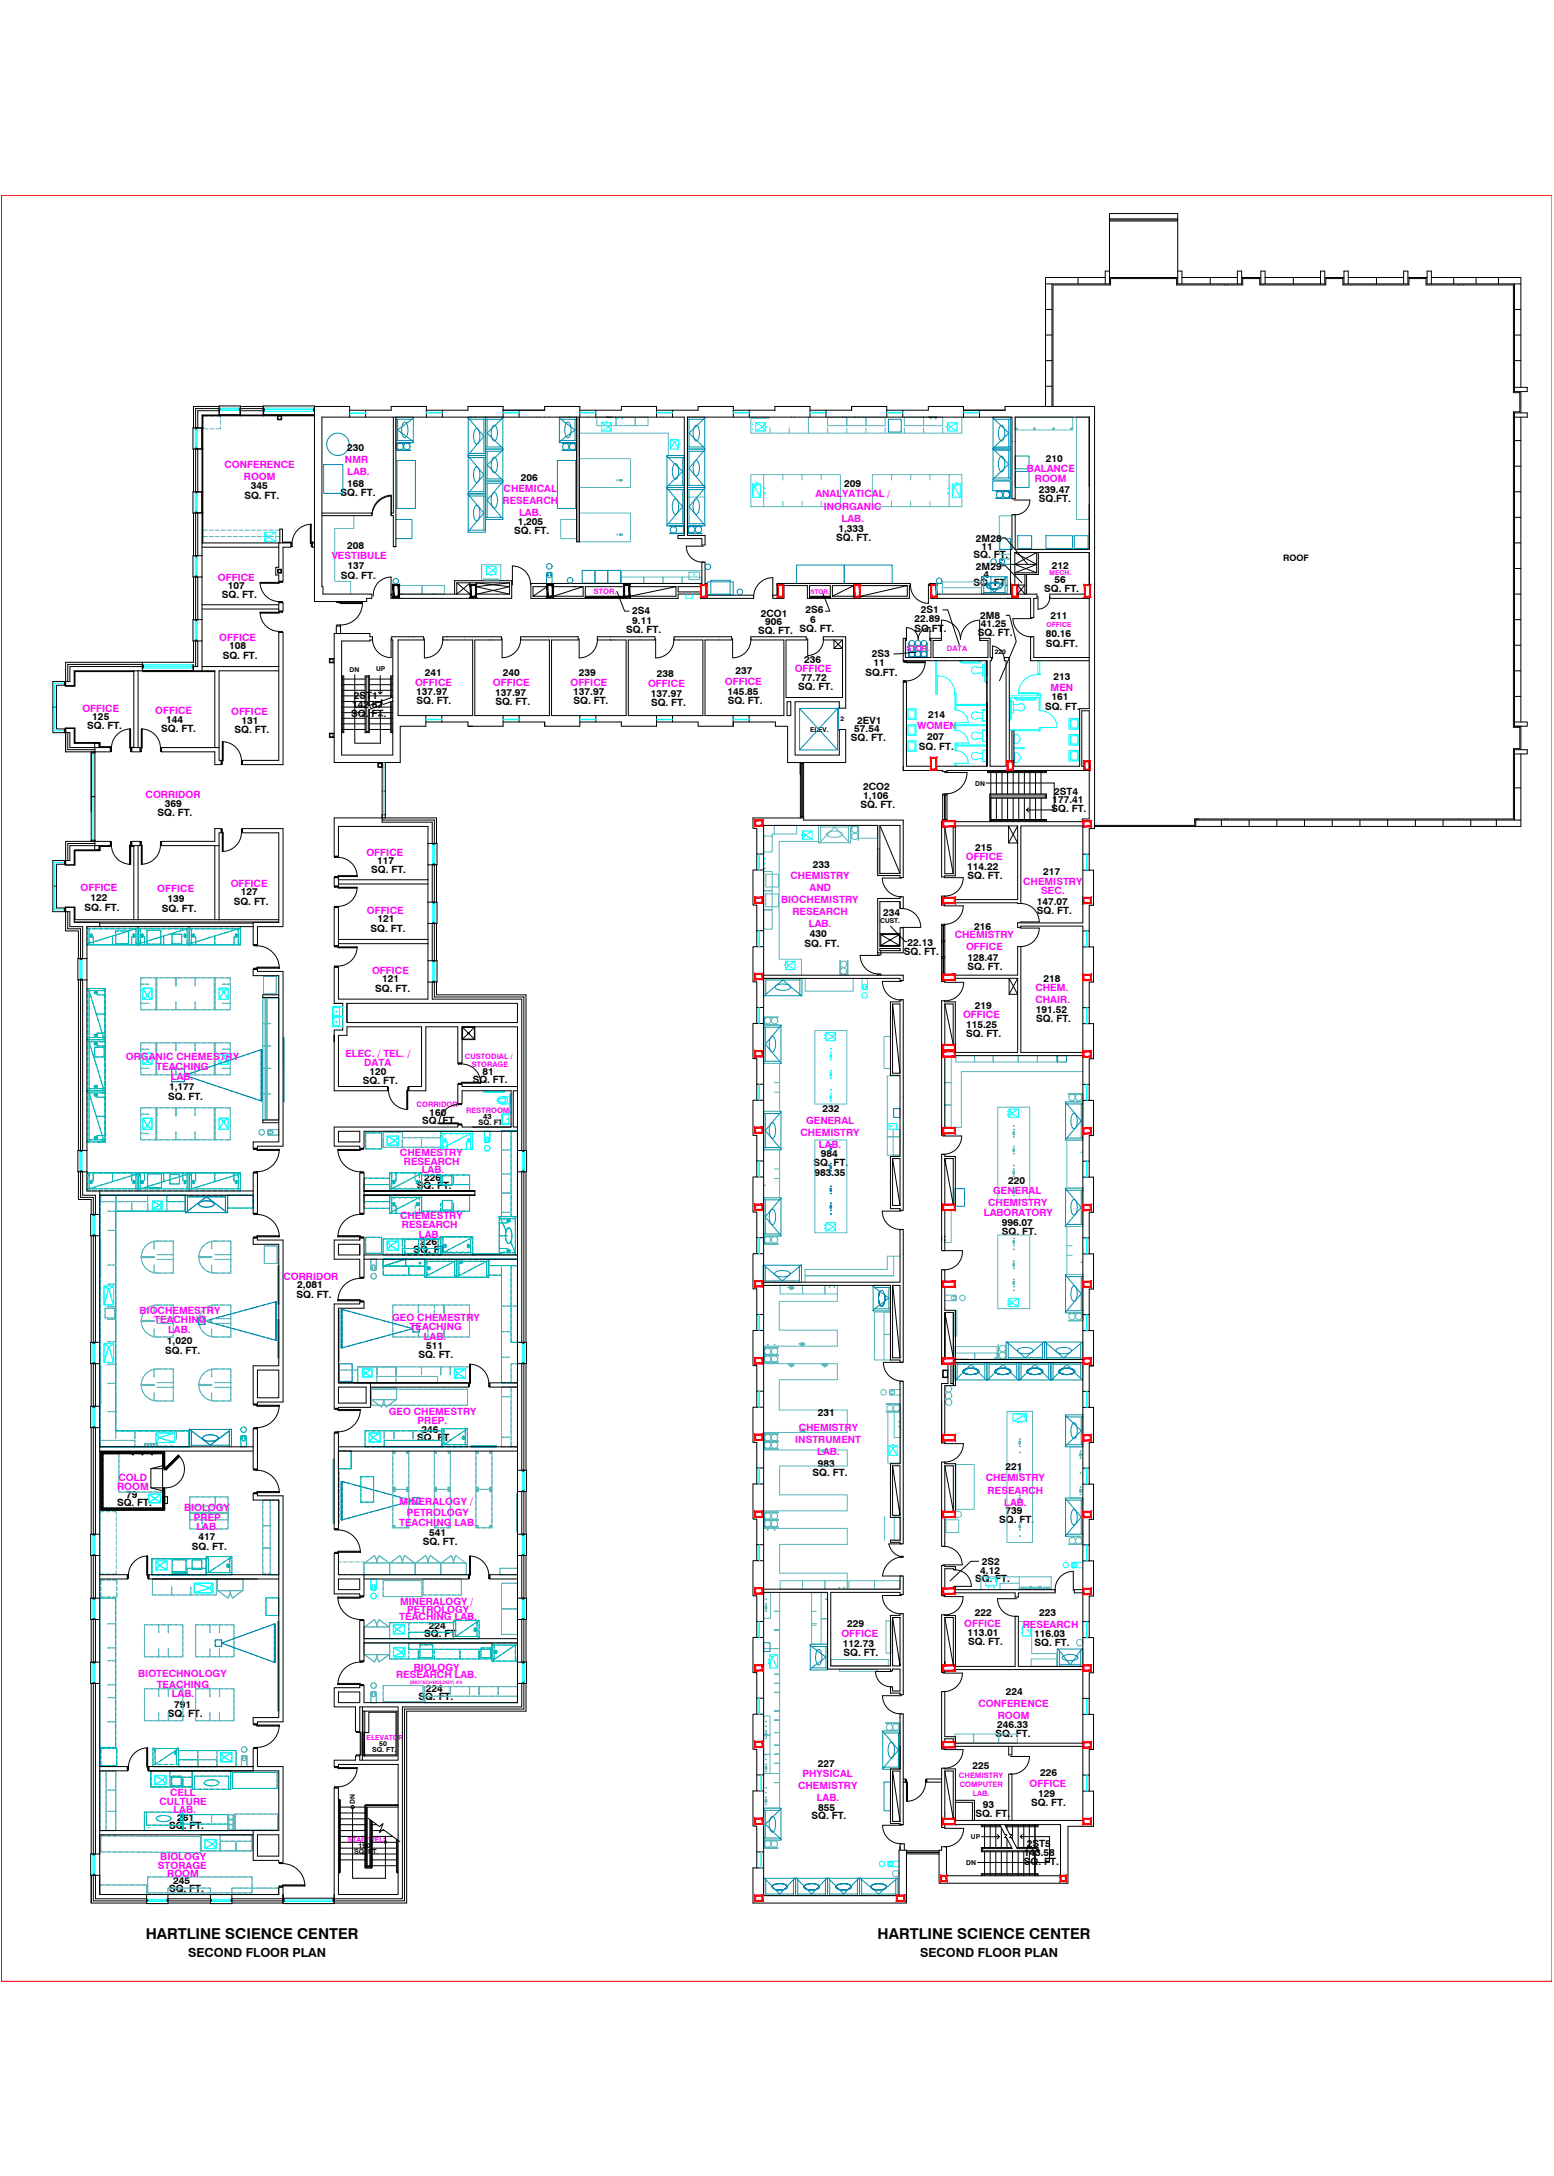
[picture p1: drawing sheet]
<svg xmlns="http://www.w3.org/2000/svg" width="762mm" height="1067mm" viewBox="0 0 762 1067" stroke-linecap="round" stroke-linejoin="round" font-family="sans-serif">
<defs><g id="words">
<g font-size="7.4">
<text x="71" y="951">HARTLINE SCIENCE CENTER</text>
<text x="430" y="951">HARTLINE SCIENCE CENTER</text>
</g>
<g font-size="6.1">
<text x="92" y="960">SECOND FLOOR PLAN</text>
<text x="451" y="960">SECOND FLOOR PLAN</text>
</g>
<g font-size="4.9">
<text x="170" y="221">230</text>
<text x="513" y="227">210</text>
<text x="123" y="240">345</text>
<text x="170" y="239">168</text>
<text x="255" y="236">206</text>
<text x="414" y="239">209</text>
<text x="120" y="244">SQ. FT.</text>
<text x="167" y="243">SQ. FT.</text>
<text x="509" y="241">239.47</text>
<text x="509" y="246">SQ.FT.</text>
<text x="254" y="257">1,205</text>
<text x="252" y="262">SQ. FT.</text>
<text x="411" y="261">1,333</text>
<text x="170" y="269">208</text>
<text x="410" y="265">SQ. FT.</text>
<text x="479" y="266">2M28</text>
<text x="481" y="270">11</text>
<text x="477" y="274">SQ. FT.</text>
<text x="170" y="279">137</text>
<text x="479" y="279">2M29</text>
<text x="516" y="279">212</text>
<text x="167" y="284">SQ. FT.</text>
<text x="477" y="287">SQ. FT.</text>
<text x="482" y="283">4</text>
<text x="517" y="286">56</text>
<text x="109" y="293">SQ. FT.</text>
<text x="112" y="289">107</text>
<text x="512" y="290">SQ. FT.</text>
<text x="310" y="301">2S4</text>
<text x="310" y="306">9.11</text>
<text x="373" y="302">2CO1</text>
<text x="395" y="301">2S6</text>
<text x="397" y="305">6</text>
<text x="448" y="305">22.89</text>
<text x="452" y="301">2S1</text>
<text x="481" y="304">2M8</text>
<text x="515" y="303">211</text>
<text x="307" y="310">SQ. FT.</text>
<text x="372" y="311">SQ. FT.</text>
<text x="375" y="306">906</text>
<text x="392" y="310">SQ. FT.</text>
<text x="448" y="310">SQ.FT.</text>
<text x="479" y="312">SQ. FT.</text>
<text x="481" y="307">41.25</text>
<text x="513" y="312">80.16</text>
<text x="513" y="317">SQ.FT.</text>
<text x="109" y="323">SQ. FT.</text>
<text x="112" y="318">108</text>
<text x="427" y="322">2S3</text>
<text x="394" y="325">236</text>
<text x="428" y="327">11</text>
<text x="208" y="332">241</text>
<text x="247" y="332">240</text>
<text x="284" y="331">239</text>
<text x="322" y="332">238</text>
<text x="361" y="331">237</text>
<text x="393" y="334">77.72</text>
<text x="424" y="331">SQ.FT.</text>
<text x="517" y="333">213</text>
<text x="204" y="341">137.97</text>
<text x="243" y="341">137.97</text>
<text x="281" y="341">137.97</text>
<text x="319" y="342">137.97</text>
<text x="357" y="341">145.85</text>
<text x="391" y="339">SQ. FT.</text>
<text x="173" y="347">142.67</text>
<text x="174" y="343">2ST1</text>
<text x="204" y="345">SQ. FT.</text>
<text x="243" y="346">SQ. FT.</text>
<text x="281" y="345">SQ. FT.</text>
<text x="319" y="346">SQ. FT.</text>
<text x="357" y="345">SQ. FT.</text>
<text x="516" y="343">161</text>
<text x="45" y="353">125</text>
<text x="172" y="352">SQ. FT.</text>
<text x="455" y="352">214</text>
<text x="512" y="348">SQ. FT.</text>
<text x="43" y="358">SQ. FT.</text>
<text x="79" y="359">SQ. FT.</text>
<text x="82" y="354">144</text>
<text x="115" y="359">SQ. FT.</text>
<text x="118" y="355">131</text>
<text x="419" y="359">57.54</text>
<text x="420" y="355">2EV1</text>
<text x="417" y="363">SQ. FT.</text>
<text x="455" y="363">207</text>
<text x="451" y="368">SQ. FT.</text>
<text x="423" y="387">2CO2</text>
<text x="517" y="390">2ST4</text>
<text x="81" y="396">369</text>
<text x="423" y="392">1,106</text>
<text x="516" y="394">177.41</text>
<text x="77" y="400">SQ. FT.</text>
<text x="422" y="396">SQ. FT.</text>
<text x="516" y="398">SQ. FT.</text>
<text x="478" y="417">215</text>
<text x="185" y="424">117</text>
<text x="399" y="426">233</text>
<text x="182" y="428">SQ. FT.</text>
<text x="474" y="426">114.22</text>
<text x="474" y="431">SQ. FT.</text>
<text x="512" y="429">217</text>
<text x="44" y="442">122</text>
<text x="82" y="442">139</text>
<text x="115" y="443">SQ. FT.</text>
<text x="118" y="439">127</text>
<text x="508" y="444">147.07</text>
<text x="41" y="446">SQ. FT.</text>
<text x="79" y="447">SQ. FT.</text>
<text x="433" y="449">234</text>
<text x="508" y="448">SQ. FT.</text>
<text x="185" y="452">121</text>
<text x="478" y="456">216</text>
<text x="182" y="457">SQ. FT.</text>
<text x="397" y="460">430</text>
<text x="395" y="464">SQ. FT.</text>
<text x="445" y="464">22.13</text>
<text x="443" y="468">SQ. FT.</text>
<text x="474" y="471">128.47</text>
<text x="474" y="475">SQ. FT.</text>
<text x="187" y="482">121</text>
<text x="512" y="481">218</text>
<text x="184" y="486">SQ. FT.</text>
<text x="478" y="494">219</text>
<text x="508" y="497">191.52</text>
<text x="474" y="504">115.25</text>
<text x="508" y="501">SQ. FT.</text>
<text x="474" y="508">SQ. FT.</text>
<text x="181" y="527">120</text>
<text x="237" y="527">81</text>
<text x="178" y="531">SQ. FT.</text>
<text x="232" y="531">SQ. FT.</text>
<text x="82" y="539">SQ. FT.</text>
<text x="83" y="534">1,177</text>
<text x="403" y="545">232</text>
<text x="207" y="551">SQ. FT.</text>
<text x="211" y="547">160</text>
<text x="402" y="567">984</text>
<text x="399" y="571">SQ. FT.</text>
<text x="208" y="579">226</text>
<text x="399" y="577">983.35</text>
<text x="494" y="581">220</text>
<text x="204" y="583">SQ. FT.</text>
<text x="491" y="601">996.07</text>
<text x="491" y="606">SQ. FT.</text>
<text x="206" y="610">226</text>
<text x="203" y="614">SQ. FT.</text>
<text x="146" y="631">2,081</text>
<text x="145" y="636">SQ. FT.</text>
<text x="82" y="659">1,020</text>
<text x="81" y="664">SQ. FT.</text>
<text x="205" y="666">SQ. FT.</text>
<text x="209" y="661">511</text>
<text x="401" y="694">231</text>
<text x="205" y="706">SQ. FT.</text>
<text x="207" y="703">246</text>
<text x="401" y="719">983</text>
<text x="398" y="724">SQ. FT.</text>
<text x="493" y="721">221</text>
<text x="62" y="734">79</text>
<text x="57" y="738">SQ. FT.</text>
<text x="493" y="742">739</text>
<text x="490" y="747">SQ. FT.</text>
<text x="97" y="755">417</text>
<text x="210" y="753">541</text>
<text x="94" y="760">SQ. FT.</text>
<text x="207" y="757">SQ. FT.</text>
<text x="481" y="767">2S2</text>
<text x="481" y="771">4.12</text>
<text x="478" y="776">SQ. FT.</text>
<text x="415" y="798">229</text>
<text x="478" y="792">222</text>
<text x="510" y="792">223</text>
<text x="208" y="803">SQ. FT.</text>
<text x="210" y="799">224</text>
<text x="474" y="802">113.01</text>
<text x="507" y="803">116.03</text>
<text x="413" y="807">112.73</text>
<text x="475" y="806">SQ. FT.</text>
<text x="507" y="807">SQ. FT.</text>
<text x="414" y="812">SQ. FT.</text>
<text x="205" y="833">SQ. FT.</text>
<text x="209" y="830">224</text>
<text x="493" y="831">224</text>
<text x="85" y="837">791</text>
<text x="82" y="842">SQ. FT.</text>
<text x="488" y="851">SQ. FT.</text>
<text x="489" y="847">246.33</text>
<text x="401" y="866">227</text>
<text x="477" y="867">225</text>
<text x="510" y="871">226</text>
<text x="509" y="881">129</text>
<text x="401" y="888">855</text>
<text x="482" y="887">93</text>
<text x="506" y="885">SQ. FT.</text>
<text x="87" y="893">261</text>
<text x="398" y="892">SQ. FT.</text>
<text x="478" y="891">SQ. FT.</text>
<text x="83" y="897">SQ. FT.</text>
<text x="504" y="906">2ST5</text>
<text x="502" y="910">143.58</text>
<text x="502" y="914">SQ. FT.</text>
<text x="85" y="924">245</text>
<text x="83" y="927">SQ. FT.</text>
</g>
<g font-size="4.9" fill="#f0f">
<text x="169" y="227">NMR</text>
<text x="110" y="229">CONFERENCE</text>
<text x="170" y="233">LAB.</text>
<text x="504" y="232">BALANCE</text>
<text x="120" y="235">ROOM</text>
<text x="507" y="236">ROOM</text>
<text x="247" y="241">CHEMICAL</text>
<text x="400" y="244">ANALYATICAL /</text>
<text x="246" y="247">RESEARCH</text>
<text x="404" y="250">INORGANIC</text>
<text x="255" y="253">LAB.</text>
<text x="413" y="256">LAB.</text>
<text x="163" y="274">VESTIBULE</text>
<text x="107" y="285">OFFICE</text>
<text x="108" y="314">OFFICE</text>
<text x="390" y="330">OFFICE</text>
<text x="355" y="336">OFFICE</text>
<text x="204" y="336">OFFICE</text>
<text x="242" y="336">OFFICE</text>
<text x="280" y="336">OFFICE</text>
<text x="318" y="337">OFFICE</text>
<text x="515" y="339">MEN</text>
<text x="40" y="349">OFFICE</text>
<text x="76" y="350">OFFICE</text>
<text x="113" y="351">OFFICE</text>
<text x="450" y="358">WOMEN</text>
<text x="71" y="391">CORRIDOR</text>
<text x="180" y="419">OFFICE</text>
<text x="474" y="422">OFFICE</text>
<text x="388" y="431">CHEMISTRY</text>
<text x="40" y="437">OFFICE</text>
<text x="77" y="438">OFFICE</text>
<text x="113" y="435">OFFICE</text>
<text x="397" y="437">AND</text>
<text x="502" y="434">CHEMISTRY</text>
<text x="383" y="443">BIOCHEMISTRY</text>
<text x="511" y="438">SEC.</text>
<text x="180" y="448">OFFICE</text>
<text x="389" y="449">RESEARCH</text>
<text x="397" y="454">LAB.</text>
<text x="468" y="460">CHEMISTRY</text>
<text x="474" y="466">OFFICE</text>
<text x="182" y="478">OFFICE</text>
<text x="508" y="486">CHEM.</text>
<text x="508" y="492">CHAIR.</text>
<text x="472" y="499">OFFICE</text>
<text x="62" y="520">ORGANIC CHEMESTRY</text>
<text x="169" y="518">ELEC. / TEL. /</text>
<text x="77" y="525">TEACHING</text>
<text x="179" y="523">DATA</text>
<text x="84" y="529">LAB.</text>
<text x="395" y="551">GENERAL</text>
<text x="392" y="557">CHEMISTRY</text>
<text x="402" y="563">LAB.</text>
<text x="196" y="567">CHEMESTRY</text>
<text x="198" y="571">RESEARCH</text>
<text x="207" y="575">LAB.</text>
<text x="487" y="586">GENERAL</text>
<text x="485" y="591">CHEMISTRY</text>
<text x="196" y="598">CHEMESTRY</text>
<text x="482" y="596">LABORATORY</text>
<text x="197" y="602">RESEARCH</text>
<text x="205" y="607">LAB.</text>
<text x="139" y="627">CORRIDOR</text>
<text x="68" y="644">BIOCHEMESTRY</text>
<text x="192" y="647">GEO CHEMESTRY</text>
<text x="76" y="649">TEACHING</text>
<text x="82" y="654">LAB.</text>
<text x="201" y="652">TEACHING</text>
<text x="208" y="657">LAB.</text>
<text x="191" y="694">GEO CHEMESTRY</text>
<text x="205" y="698">PREP.</text>
<text x="392" y="701">CHEMISTRY</text>
<text x="390" y="707">INSTRUMENT</text>
<text x="401" y="713">LAB.</text>
<text x="57" y="731">ROOM</text>
<text x="58" y="726">COLD</text>
<text x="483" y="726">CHEMISTRY</text>
<text x="484" y="732">RESEARCH</text>
<text x="90" y="741">BIOLOGY</text>
<text x="196" y="738">MINERALOGY /</text>
<text x="199" y="743">PETROLOGY</text>
<text x="492" y="738">LAB.</text>
<text x="95" y="745">PREP</text>
<text x="196" y="748">TEACHING LAB.</text>
<text x="96" y="750">LAB.</text>
<text x="196" y="787">MINERALOGY /</text>
<text x="200" y="791">PETROLOGY</text>
<text x="196" y="794">TEACHING LAB.</text>
<text x="473" y="798">OFFICE</text>
<text x="413" y="803">OFFICE</text>
<text x="501" y="798">RESEARCH</text>
<text x="203" y="819">BIOLOGY</text>
<text x="68" y="822">BIOTECHNOLOGY</text>
<text x="77" y="827">TEACHING</text>
<text x="194" y="823">RESEARCH LAB.</text>
<text x="84" y="832">LAB.</text>
<text x="480" y="837">CONFERENCE</text>
<text x="489" y="843">ROOM</text>
<text x="394" y="871">PHYSICAL</text>
<text x="83" y="881">CELL</text>
<text x="391" y="877">CHEMISTRY</text>
<text x="505" y="876">OFFICE</text>
<text x="78" y="885">CULTURE</text>
<text x="400" y="883">LAB.</text>
<text x="85" y="889">LAB.</text>
<text x="79" y="912">BIOLOGY</text>
<text x="77" y="916">STORAGE</text>
<text x="82" y="920">ROOM</text>
</g>
<text font-size="4.4" x="629" y="275">ROOF</text>
<g font-size="3.7" fill="#f0f">
<text x="291" y="291">STOR.</text>
<text x="445" y="319">STOR.</text>
<text x="464" y="319">DATA</text>
<text x="228" y="519">CUSTODIAL /</text>
<text x="231" y="523">STORAGE</text>
<text x="204" y="543">CORRIDOR</text>
<text x="229" y="546">RESTROOM</text>
<text x="470" y="872">CHEMISTRY</text>
<text x="471" y="876">COMPUTER</text>
<text x="477" y="881">LAB.</text>
</g>
<g font-size="3.7">
<text x="235" y="552">SQ. FT.</text>
<text x="237" y="549">43</text>
</g>
<g font-size="3.4" fill="#f0f">
<text x="180" y="853">ELEVATOR</text>
<text x="171" y="903">STAIRWELL</text>
</g>
<g font-size="3.4">
<text x="186" y="856">50</text>
<text x="182" y="859">SQ. FT.</text>
<text x="174" y="909">SQ. FT.</text>
<text x="176" y="906">190</text>
</g>
<g font-size="3.3" fill="#f0f">
<text x="514" y="282">MECH.</text>
<text x="513" y="307">OFFICE</text>
</g>
<g font-size="3.3">
<text x="488" y="320">220</text>
<text x="171" y="330">DN</text>
<text x="184" y="329">UP</text>
<text x="412" y="354">2</text>
<text x="397" y="359">ELEV.</text>
<text x="478" y="385">DN</text>
<text x="432" y="453">CUST.</text>
<text x="174" y="885" transform="rotate(-90 174 885)">DN</text>
<text x="476" y="902">UP</text>
<text x="474" y="914">DN</text>
</g>
<text font-size="3.1" fill="#f0f" x="397" y="291">STOR.</text>
<text font-size="2.3" fill="#f0f" x="201" y="826">(BIOTECHNOLOGY) #3</text>
</g></defs>
<!-- layer: B-FURNITURE -->
<g fill="none" stroke="#5cb8b8" stroke-width=".49">
<path d="M100 209v1h2M100 206v2M102 204h-2v1M103 210h2M103 204h2M106 204h2v1M108 209v1h-2M108 206v2M284 212h44v11h8M293 204h9v5h-9zM302 204h9v5h-9zM311 204h7v5h-7z"/>
<path d="M368 204v8h104v-8M369 204h8v1h-8zM378 210v2M387 210v2M396 204v8M406 204h9v5h-9zM406 210v2M415 204h10v5h-10zM415 210v2M425 204h9v5h-9zM425 210v2M434 210v2"/>
<path d="M443 204h10v5h-10zM443 210v2M453 204h9v5h-9zM453 210v2M462 210v2M498 204h28v7h-28zM528 204h6v51h-6zM284 225h25v14h-25zM304 235h.1M304 235h1M305 235h.1M368 233h44v15h-44z"/>
<path d="M374 233v15M384 233v2M393 233v2M403 233v2M428 233h44v15h-44zM437 233v2M447 233v2M456 233v2M465 233v15M99 260h3M103 260h2M106 260h2"/>
<path d="M109 260h1M111 260h2M114 260h2M117 260h2M120 260h2M123 260h2M126 260h2M129 260h2M132 260h2M135 260h2M174 253v6h-10v26h8v6M283 255h-8v9h8"/>
<path d="M284 252h25v14h-25zM337 244h9M384 246v2M393 246v2M403 246v2M437 246v2M447 246v2M456 246v2M496 253h-6v19h6M99 263h3M103 263h2M106 263h2"/>
<path d="M109 263h1M111 263h2M114 263h2M117 263h2M120 263h2M123 263h2M126 263h2M129 263h2M132 263h2M135 263h2M236 277h10v8h-10zM304 262h1l-1 1z"/>
<path d="M344 280h-39v6M196 287h11v4h-11zM207 287h11v4h-11zM237 284h8h-8zM305 283h11v3h-11zM316 283h9v3h-9zM325 283h9v3h-9zM334 283h10v3h-10zM338 281h5M338 280v4h5v-4M346 286v6M381 286v6"/>
<path d="M459 286v5M462 288h19M481 285h-19v6M374 410h5v8h-5zM380 405h11v4h-11zM380 409h-1v1M401 405v8h-19v57h11v8M417 405h4v7v-7h-4v7zM421 405h9v6h-9zM430 416h1v12h-1zM374 437h5v9h-5zM374 427h5v10h-5z"/>
<path d="M375 438h7v7h-7zM375 429h7v6h-7zM374 446h5v10h-5zM69 479h44v16h-44zM71 479h-2v2M72 479h2M75 479h2M76 479l1 16zM78 479h2M81 479h2M84 479h2M86 479v4"/>
<path d="M87 479h2M90 479h2M93 479h2M96 479v4M96 479h2M99 479h2M102 479h2M105 479h2M105 479v16zM108 479h2M111 479h2v2M129 479h6v8h-6z"/>
<path d="M395 480v6h23v-6M412 471v7h4v-7v7h-4zM423 480h2M69 494v1h2M69 482v2M69 485v2M69 488v2M69 491v2M69 483h4M69 492h4M72 495h2M75 495h2"/>
<path d="M76 481v-2l1 2M76 494v1l1-1M76 482v2M76 485v2M76 488v2M76 491v2M77 482v2M77 485v2M77 488v2M77 491v2M78 495h2M81 495h2"/>
<path d="M84 495h2M86 491v4M87 495h2M90 495h2M93 495h2M96 491v4M96 495h2M99 495h2M102 495h2M105 495h2M105 481v-2v2M105 494v1v-1"/>
<path d="M105 482v2M105 485v2M105 488v2M105 491v2M108 495h2M109 483h4M109 492h4M113 494v1h-2M113 482v2M113 485v2M113 488v2M113 491v2"/>
<path d="M129 489h8v60h-8zM130 489v60zM130 489h.1M130 489h1v60h-1zM374 499h8h-7v3l7 1h-8zM69 511h44v16h-44zM69 514v2M69 517v2M69 520v2M69 514h4M71 511h-2v2M72 511h2"/>
<path d="M75 511h2M76 513v-2l1 2M76 511l1 16zM76 514v2M76 517v2M76 520v2M77 514v2M77 517v2M77 520v2M78 511h2M81 511h2M84 511h2"/>
<path d="M86 511v4M87 511h2M90 511h2M93 511h2M96 511v4M96 511h2M99 511h2M102 511h2M105 511h2M105 513v-2v2M105 511v16zM105 514v2"/>
<path d="M105 517v2M105 520v2M108 511h2M109 514h4M111 511h2v2M113 514v2M113 517v2M113 520v2M129 513h4M129 502h4M139 509v31zM400 505h15v36h-15z"/>
<path d="M437 508h-4v16h4M463 518h3v13h-3zM469 518h9v3h-9zM478 518h9v3h-9zM487 518h12v3h-12zM499 518h10v3h-10zM509 518h9v3h-9zM69 525v2h2M69 523v1M69 524h4M72 527h2M75 527h2"/>
<path d="M76 525v2l1-2M76 523v1M77 523v1M78 527h2M81 527h2M84 527h2M86 523v4M87 527h2M90 527h2M93 527h2M96 523v4M96 527h2"/>
<path d="M99 527h2M102 527h2M105 527h2M105 525v2v-2M105 523v1M108 527h2M109 524h4M113 525v2h-2M113 523v1M129 524h4M129 536h4M374 521h8v24h-8"/>
<path d="M380 535h2M380 531h2M441 527h-6v30h6h-6v9h6M463 531h3v11h-3zM524 536h7v4h-7h7v-4zM531 525h-60v28h-7M69 557v2h2M69 543h44v16h-44zM69 546v2M69 549v1M69 551v2M69 554v2"/>
<path d="M69 556h4M69 546h4M71 543h-2v2M72 543h2M72 559h2M75 543h2M75 559h2M76 545l1-2v5M76 557v2l1-2M76 543l1 16zM76 546v2M76 549v1"/>
<path d="M76 551v2M76 554v2M77 549v1M77 551v2M77 554v2M78 543h2M78 559h2M81 543h2M81 559h2M84 543h2M84 559h2M86 543v4"/>
<path d="M86 555v4M87 543h2M87 559h2M90 543h2M90 559h2M93 543h2M93 559h2M96 543v4M96 555v4M96 543h2M96 559h2M99 543h2"/>
<path d="M99 559h2M102 543h2M102 559h2M105 543h2M105 559h2M105 545v-2v2M105 557v2v-2M105 543v16zM105 546v2M105 549v1M105 551v2M105 554v2"/>
<path d="M108 543h2M108 559h2M111 543h2v2M113 557v2h-2M113 546v2M113 549v1M113 551v2M113 554v2M130 549h.1M131 554h6v2h-6zM188 559v3h28h-2M188 555v7h2"/>
<path d="M189 555h8zM191 555h-2h2M192 555h2M195 555h2h-2M197 557v1h2M197 555h19v3h-19zM197 559v3v-3M197 559v1M199 555h-2v1M200 555h2M200 558h2M203 555h2"/>
<path d="M203 558h2M206 555h2M206 558h2M207 559v3M209 555h2M209 558h2M212 555h2M212 558h2M215 555h1v1M216 557v1h-1M216 556h2M219 556h2"/>
<path d="M222 556h1M224 556h2M227 556h2M230 556h2M237 555h3M400 559h15v45h-15zM438 554h3v12h-3zM463 542h3v11h-3zM489 543h16v45h-16zM497 555v1zM531 559h-8v24h8M191 562h2"/>
<path d="M194 562h2M197 562h2M197 561v1M200 562h2M202 562h2M205 562h2M208 562h2M211 562h2M246 564h4M246 576h4M254 564v2M254 567v2"/>
<path d="M254 570v2M254 573v1M374 564h8v23h-8M380 578h2M380 573h2M497 563v2v-1zM497 576h.1M497 576v-2v2M49 595v2M49 598v2M49 588v1h3M49 586h23v3h-23z"/>
<path d="M52 586h-3v1M53 586h2M53 589h2M56 586h1M56 589h1M57 590v4h-4h1M57 586v8h-2M58 586h2M58 589h2M61 586h2M61 589h2M64 586h2"/>
<path d="M64 589h2M65 590v4v-4M65 590v1M65 592v2M67 586h2M67 589h2M70 586h2v1M72 588v1h-2M72 590v4M82 590v4M246 585h4M246 594h4"/>
<path d="M463 593h3v16h-3M497 584v1zM49 608v19zM49 601v2M49 604v2M53 603h4M69 616h7v1h-7zM69 615v2M70 618v2M70 613v1M70 616h-1v1h1M71 616h2"/>
<path d="M71 617h2M72 610l-1 2M74 616h2v1h-2M75 609l-2 1M76 608v4M77 608l-1 1M77 608h8v16h-8M77 617h8M77 615h8M77 608a8 8 0 0 0-8 8 8 8 0 0 0 8 8M98 616h6v1h-6zM98 615v2"/>
<path d="M98 618v2M98 613v1M99 616h-1v1h1M100 616h2M100 617h2M100 610l-1 2M103 616h1v1h-1M103 609l-2 1M104 608v4M105 608l-1 1M105 608h8v16h-8M105 608h2"/>
<path d="M105 617h8M105 615h8M105 608a8 8 0 0 0-7 8 8 8 0 0 0 7 8M108 608h2M111 608h2v2M113 611v2M113 614v2M113 617v2M113 620v2M130 611h6v8h-6zM182 617h3l-1 6h-2zM189 615h8z"/>
<path d="M191 615h-2h2M192 615h2M195 615h2h-2M374 606h8h-7v4h7h-8zM438 616v9h-43M441 616h-6v6h-40v7M489 605h16v37h-16zM497 619v2zM497 608h.1M497 608v2v-1v-1M523 615h3M523 611h3"/>
<path d="M531 601h-8v24h8M53 620h4M53 630h4M71 621l1 1M73 623l2 1M76 620v4M76 640v4M76 624h1M77 640h-1M77 640h8v15h-8M77 640a8 8 0 0 0-8 8 8 8 0 0 0 8 7M99 621l1 1"/>
<path d="M101 623l2 1M104 620v4M104 640v4M104 624h1M105 640h-1M105 640h8v15h-8M105 640h2M105 624h2M105 640a8 8 0 0 0-7 8 8 8 0 0 0 7 7M108 640h2M108 624h2M111 640h2v1"/>
<path d="M113 623v1h-2M136 621h1v18h-1zM193 640h37v15h-37zM195 640h-2v1M196 640h2M199 640h2M202 640h2M205 640h2M205 640v4M208 640h1M210 640h2M213 640v1"/>
<path d="M213 640h2M216 640h2M218 640v1M219 640h2M222 640h2M225 640h2M228 640h2v1M383 630h11v4h-11zM387 632h2M394 630h10v4h-10zM404 630h7v4h-7zM411 634v4h-29v14h29v8h-37"/>
<path d="M464 635h4h1v3h-5M497 628v2zM49 658v2M52 644v2h1M52 641h4v5h-4zM53 647h4h-4M53 641h4M53 647h1M53 658h4M53 641h-1v2M54 641h2v2M55 647h2"/>
<path d="M56 644v2h-2M69 647h7v1h-7zM69 647v2M70 650v1M70 644v2M70 647h-1v1h1M71 652l1 2M71 647h2M71 648h2M72 642l-1 1M73 654l2 1M74 647h2v1h-2"/>
<path d="M75 640l-2 1M76 652v3h1M77 646h8M77 649h8M98 647h6v1h-6zM98 647v2M98 650v1M98 644v2M99 647h-1v1h1M99 652l1 2M100 647h2M100 648h2"/>
<path d="M100 642l-1 1M101 654l2 1M103 647h1v1h-1M103 640l-2 1M104 652v3h1M105 655h2M105 646h8M105 649h8M108 655h2M113 654v1h-2M113 642v2M113 645v2"/>
<path d="M113 648v2M113 651v2M136 647h1v19h-1zM166 643v25zM193 654v1h2M193 642v2M193 645v2M193 648v2M193 651v2M196 655h2M199 655h2M202 655h2"/>
<path d="M205 655h2M205 652v3v-3M205 652v1M205 654v1M208 655h1M210 652v1M210 654v1M210 655h2M213 642v2M213 655h2M216 655h2M218 644v-4v4"/>
<path d="M218 652v3v-3M218 642v2M218 652v1M218 654v1M219 655h2M222 655h2M225 655h2M230 654v1h-2M230 642v2M230 645v2M230 648v2M230 651v2"/>
<path d="M246 640h8M246 653h4M393 659h1M433 643h4v11h-4zM433 654h4v13h-4zM437 643h-8v24h4M468 643h1v12h-1zM489 659l1 7h3v-7v7h-4zM524 644h7v4h-7l7-1v-3zM49 671v-1v1M49 670v18zM49 661v2"/>
<path d="M49 664v2M49 667v2M49 672v2M49 675v2M49 678v2M53 669h4M53 678h4M69 679h7h-7zM69 678v2M70 675v2M70 679h-1h1M71 679h2"/>
<path d="M72 673l-1 1M74 679h2h-2M75 672h-2M76 671v4M77 671h-1M77 671h8v16h-8M77 678h8M77 671a8 8 0 0 0-8 8 8 8 0 0 0 8 8M98 679h6h-6zM98 678v2M98 675v2M99 679h-1h1"/>
<path d="M100 679h2M100 673l-1 1M103 679h1h-1M103 672h-2M104 671v4M105 671h-1M105 671h8v16M105 671h2M105 678h8M105 671a8 8 0 0 0-7 8 8 8 0 0 0 7 8h8M108 671h2M111 671h2v2"/>
<path d="M113 674v2M113 677v2M113 679v2M166 677v1h1M166 672h9v6h-9zM166 674v2M166 675v2h2M166 672v2M167 672h-1v1M168 669h-2v2M168 678h2M168 672h2"/>
<path d="M169 669h2M169 677h2M171 678h2M171 672h2M172 669h1v2M173 675v2h-1M173 672v2M174 672h1v1M175 677v1h-1M175 670h55v8h-55zM175 670h19v8h-19zM175 673v3"/>
<path d="M177 678h-2v-2v2h2M177 670h-2v2v-2h2M178 670h2M178 678h2M181 670h2M181 678h2M184 670h2M184 678h2M185 677v1h1M185 675h30v3h-30zM185 674v-4v4M185 670v4"/>
<path d="M186 675h-1v1M187 670h2M187 678h2M187 675h2M190 670h2M190 678h2M190 675h2M193 670h1v2M193 678h2M193 675h2M193 670h2M194 674v-4v4"/>
<path d="M194 670v2M194 673v2M194 676v2M196 678h2M196 675h2M196 670h2M199 678h2M199 675h2M199 670h2M202 678h2M202 675h2M202 670h2"/>
<path d="M205 678h2M205 675h2M205 670h2v4M207 678h3M207 675h2M208 670h2M210 678h3M210 675h2M211 670h2M213 675h2v1M214 670h2M214 678h2"/>
<path d="M215 677v1h-2M216 674v-4v4M216 670v2M216 673v1M217 670h1M217 678h1M219 670h2M219 678h2M221 670v4M222 670h2M222 678h2M225 670h2"/>
<path d="M225 678h2M228 670h2v2M230 676v2h-2M230 673v2M246 665h4M251 669h3v9h-3zM251 677v1h1M251 671v2M251 674v2M252 669h-1v1M253 669h1v1M254 677v1h-1"/>
<path d="M254 671v2M254 674v2M374 664h8v1h-7v3h7h-8zM374 660h8v1h-7v3h7v1h-8zM374 669h37v7h-29v15h33v11h-41M387 669h2M404 669h1M468 663v-3h21v6M468 663h10v3h-10zM468 666h7M478 663h11v3h-11zM49 687v1v-1"/>
<path d="M49 681v2M49 684v2M53 692h4M70 681v2M71 684l1 1M73 686h2M76 683v4M76 687h1M77 680h8M98 681v2M99 684l1 1M101 686h2"/>
<path d="M104 683v4M104 687h3M105 680h8M113 682v2M113 685v2M182 680h12v6h-12zM182 687v2h1M182 681h47v8h-47zM182 684v2M182 686l5 4 1-4 1 4 5-4M183 681h-1v2M184 681h2"/>
<path d="M184 689h2M187 681h2M187 689h2M190 681h2M190 689h2M193 681h2M193 689h2M196 681h2M196 689h2M199 681h2M199 689h2M202 681h2"/>
<path d="M202 689h2M205 681h2M205 689h2M208 681h2M208 689h2M211 681h2M211 689h2M214 681h1M214 689h1M216 681h2M216 689h2M219 681h2"/>
<path d="M219 689h2M222 681h2M222 689h2M225 681h2M225 689h2M228 681h1v2M229 684v2M229 687v2h-1M246 680h8v29h-8zM246 683v2M246 686v2M246 689v2"/>
<path d="M246 692v2M246 695v2M246 698v2M246 685h4M248 680h-2v2M249 680h2M251 680h3v29h-3zM251 683v2M251 686v2M251 689v2M251 692v2M251 695v2"/>
<path d="M251 698v2M252 680h-1v2M252 680h2v2v-2h-1M254 683v2M254 686v2M254 689v2M254 692v2M254 695v2M254 698v2M434 688h8v4h-8h7v-4zM435 692h7v25h-7zM438 692h4v13h-4z"/>
<path d="M442 681h-5l-1 1v2h6M494 692h12v64h-12zM49 708v1h2M49 706h17v3h-17zM50 713h8v19h22v7h-30zM50 715v2M50 718v2M51 706h-2v1M52 709h2M52 706h2M52 713h-2v1M53 713h2"/>
<path d="M55 709h2M55 706h2M56 713h2v1M57 701v4M58 709h2M58 706h2M58 715v2M58 718v2M61 709h2M61 706h2M64 706h2v1M66 708v1h-2"/>
<path d="M66 701v4M71 708h6v1h-6zM71 709h1M72 708l1 1M72 708h-1v1h1M73 709h1M73 708l1 1M73 709h2M73 708h2M74 709h1M74 708l1 1M76 709h1"/>
<path d="M76 708h1v1h-1M76 708l1 1M79 709h-2h2M80 709h2M83 709h2h-2M87 705v-4v4M87 701v2M87 704v1M163 715h1v32h-1zM188 705v-4v4M188 701v2M188 704v1"/>
<path d="M193 713v-2v19h7M193 714v2M193 717v2M193 720v2M193 712h.1M193 705v-4v4M193 701v2M193 704v1M193 712h1M194 712h.1M199 712h1M199 712h.1"/>
<path d="M200 712h.1M200 712h-1M200 711v19M203 705v-4v4M203 701v2M203 704v1M207 705v-4v4M207 701v2M207 704v1M213 713v-2v19h8M213 714v2M213 717v2"/>
<path d="M213 720v2M213 712h.1M213 712h1M214 712h.1M220 712h.1M220 712h1M221 712h-1M221 712h.1M221 711v19M233 713v-2v19h8M233 714v2M233 717v2"/>
<path d="M233 720v2M234 712h.1M240 712h.1M240 712h1M241 712h.1M241 712h-1M241 711v19M246 707v2h2M246 701v2M246 704v2M246 705h4M249 709h5v-2v2h-1"/>
<path d="M251 701v2M251 704v2M251 707v2M254 701v2M254 704v2M374 711h41v8h-33M374 706h8v1h-7v3h7v1h-8zM374 703h8h-7v3h7v1h-8zM382 719v14M393 702h1M403 712h2M469 718h9v22h-9z"/>
<path d="M500 720h.1M500 707h.1M500 708h.1M500 720v1M500 707v1M530 712h.1M530 714h.1M530 712v2M531 709h-6v25h6M50 721v2M50 724v2M50 727v1"/>
<path d="M50 729v2M50 732v2M50 738v1h3M50 735v2M54 739h2M57 739h2M58 730v2h2M58 721v2M58 724v2M58 727v2M60 739h2M61 732h2"/>
<path d="M63 739h2M64 732h2M66 739h2M67 732h2M69 739h1M69 732h2M71 739h2M72 732h2M74 739h2M75 732h2M78 732h2v1M80 737v2h-3"/>
<path d="M80 734v2M93 734h19v16h-19zM93 738h9v3h-9zM93 736v2M93 739v2h1M94 738h-1v1M95 734h-2v1M95 738h2M96 734h2M98 738h2M99 734h1M101 738h1v1v-1h2"/>
<path d="M101 734h2M102 738h10v3h-10zM104 734h2M105 738h2M106 738v-4v4M106 734v1M106 736v2M107 734h2M108 738h2M110 734h2v1M111 738h1v1M112 736v2"/>
<path d="M112 739v2M129 735h8v37v-37h-4v37h4h-8zM129 738v2M131 735h-2v2M132 735h2M133 738v2M134 735h-1v2M135 735h2v2v-2h-2M137 738v2M166 723v-1v1M166 724v2M166 727v2"/>
<path d="M166 730v2M166 733v2M166 736v2M166 739v2M193 729v1h2h-2v2M193 730h7v19h-7zM193 723v2M193 726v2M193 733v2M193 736v2M193 739v2M193 731h.1"/>
<path d="M193 730h.1M193 730v1M193 729h.1M193 729v1M193 729h1M193 730h1M193 731h1M194 730h.1M194 731h.1M194 729h.1M194 730v1M194 730l-1 1"/>
<path d="M196 730h2M199 730h.1M199 730v1M199 731h1M199 730h1M199 730l1 1M200 729h-1M200 729v1M200 731h.1M200 729l-1 1M200 730h.1M200 729h.1"/>
<path d="M200 730v1M200 730h-2h2v2M200 733v2M200 736v2M200 739v2M213 729v1h2h-2v2M213 730h8v19h-8zM213 723v2M213 726v2M213 733v2M213 736v2M213 739v2"/>
<path d="M213 731h.1M213 730h.1M213 730v1M213 729h1M213 730h1M213 731h1M213 729h.1M214 729v1M214 731h.1M214 729h.1M214 730h.1M214 730v1"/>
<path d="M216 730h2M220 730h.1M220 730v1M220 731h.1M220 729h.1M220 729v1M220 729h1M220 731h1M220 730h1M221 731h-1M221 730h.1M221 730v1"/>
<path d="M221 730l-1 1M221 730h-2h2v2M221 733v2M221 736v2M221 739v2M233 729v1h2h-2v2M233 730h8v19h-8zM233 723v2M233 726v2M233 733v2M233 736v2M233 739v2"/>
<path d="M234 731h.1M234 730h.1M234 730v1M234 729h.1M234 729v1M236 730h2M240 729h.1M240 730h.1M240 730v1M240 731h.1M240 729l1 1M240 730l1 1"/>
<path d="M241 729h.1M241 731h.1M241 731h-1M241 729l-1 1M241 730h.1M241 730v1M241 730h-2h2v2M241 733v2M241 736v2M241 739v2M253 732h1v19h-1zM382 733h33v8h-41"/>
<path d="M500 734h.1M500 736h.1M500 721h.1M500 734v2M530 732h.1M530 730h.1M530 730v2M49 744v2M49 747v2M49 750v1M49 752v2M49 755v2"/>
<path d="M49 758v2M51 741h-2v2M52 741h2M55 741h2v2M57 744v2M57 747v2M57 750v1M57 752v2M57 755v2M57 758v2M93 741l1 1zM93 742h9v3h-9z"/>
<path d="M93 748v2h2M93 742v5M93 745h1M94 742h-1v1M95 741h2M95 742h2M95 745h2M96 750h2M98 741h2M98 742h2M98 745h2M99 750h1"/>
<path d="M99 746v1zM99 746v1M99 748v2M101 741h1v-1v1M101 742h1v1v-1h2M101 745h1v-1v1M101 750h2M102 741l1 1zM102 742h10v3h-10zM102 741h2M102 745h2M104 750h2"/>
<path d="M105 741h2M105 742h2M105 745h2M107 750h2M108 741h2M108 742h2M108 745h2M111 742h1v1M111 741l1 1zM112 748v2h-2M112 744v1h-1M112 740v1h-1"/>
<path d="M112 742v2M112 745v2M129 741v2M129 744v2M129 747v2M129 750v2M129 753v2M129 756v2M129 759v2M129 748h4M129 759h4M133 741v2"/>
<path d="M133 744v2M133 747v2M133 750v2M133 753v2M133 756v2M133 759v2M137 741v2M137 744v2M137 747v2M137 750v2M137 753v2M137 756v2"/>
<path d="M137 759v2M166 745v2v-2M166 742v2M193 747v2h2M193 742v2M193 745v1M193 748h.1M193 749h.1M193 748h1M194 748h.1M194 749h-1M199 749h.1"/>
<path d="M199 749h1M200 748h-1M200 748h.1M200 748l-1 1M200 749h.1M200 742v2M200 745v1M200 747v2M213 747v2h2M213 742v2M213 745v1M213 748h1"/>
<path d="M213 749h.1M213 749h1M213 748h.1M214 748h.1M214 749h.1M216 749h2M219 749h2M220 749h.1M220 748h.1M220 748v1M220 749h1M221 749h.1"/>
<path d="M221 742v2M221 745v1M221 747v2M233 747v2h2M233 742v2M233 745v1M234 748h.1M234 749h.1M236 749h2M239 749h2M240 748h.1M240 749h.1"/>
<path d="M240 748h1M241 748h.1M241 748h-1M241 749h.1M241 742v2M241 745v1M241 747v2M374 749h41v8h-33v14h33v8M374 745h8h-7v3h7v1h-8zM374 741h8v1h-7v3h7h-8zM434 743v12M438 743h4v12h-4z"/>
<path d="M464 745h6v6h-6zM500 749h.1M500 748h.1M500 748v1M501 756h5M524 753h7v4h-7h7v-4zM49 770v2h2M49 761v2M49 764v2M49 767v2M49 778v2M51 775h-2v2"/>
<path d="M52 772h2M52 775h2M55 775h2v2M57 761v2M57 764v2M57 767v2M57 770v2h-2M57 778v2M75 780v2h2M75 774h31v8h-31zM75 774h2M75 774v2"/>
<path d="M75 777v5M78 774h2M81 774h2M84 774h2M84 778v4M87 774h1M89 774h2M92 774h2M94 778v4M95 774h2M98 774h2M101 774h2"/>
<path d="M104 774h2v2M106 780v2h-2M106 777v2M107 774h12v6h-12zM107 780l5 3 1-3 1 3 5-3M129 770v2h2M129 762v2M129 764v2M129 767v2M129 771h1M131 771h2M132 772h2"/>
<path d="M133 770v2h1M133 762v2M133 764v2M133 767v2M135 772h2v-2v2h-2M137 762v2M137 764v2M137 767v2M166 771v1h1M166 768v2M167 766h-1v1M168 772h2"/>
<path d="M168 766h2M171 772h2M171 766h2M174 772h2M174 766h2M177 766h1v1M178 771v1h-1M178 766h13v6h-13zM178 768v2M179 766l5-3 1 3 1-3 5 3M182 774h3M188 775h19v8h-19z"/>
<path d="M188 778v2M190 775h-2v2M191 775h1M191 766h13v6h-13zM191 766l5-3 1 3 1-3 5 3M193 775h2M196 775h2M199 775h2M202 775h2M204 766h12v6h-12zM204 766l5-3 1 3 1-3 5 3M205 775h2v2"/>
<path d="M207 778v2M207 780v2h2M207 774h19v8h-19zM207 777v2M209 774h-2v2M210 774h2M213 774h2M216 774h2M216 766h13v6h-13zM216 766l5-3 1 3 2-3 4 3M219 774h2M222 774h2"/>
<path d="M225 774h1v2M226 777v2M226 780v2h-1M245 771v1h2M245 769h9v3h-9zM246 776h8v13h-8zM246 779v2M247 769h-2v1M248 776h-2v2M248 772h2M248 769h2M249 776h2"/>
<path d="M251 769h3v1M252 776h2v2M254 771v1h-3M254 779v2M383 775h11v4h-11zM394 775h10v4h-10zM404 775h11v4h-11zM416 775h13v4h-13zM429 775h12v4h-12zM500 773h15v6h-15zM500 779h15zM500 776h-10v3"/>
<path d="M500 773h-19v6M504 778h2M504 778h.1M506 778h.1M509 778h.1M509 778h2M511 778h.1M49 781v2h2M52 783h2M53 796h4M57 781v2h-2M71 797h19v15h-19z"/>
<path d="M71 799v2M72 797h-1v1M73 797h2M76 797h2M78 782h2M78 797v3M79 797h2M81 782h2M82 797h2M83 797v3M84 782h2M85 797h2"/>
<path d="M87 782h1M88 797h2v1M89 782h2M90 799v2M92 782h2M95 782h2M96 797h19v15h-19zM96 799v2M97 797h-1v1M98 782h2M98 797h2M101 782h2"/>
<path d="M101 797h2M103 797v3M104 797h2M107 797h2M108 797v3M110 797h2M113 797h2v1M115 799v2M136 795h1v44h-1zM178 798h13v5h-13zM179 798l5-4 1 4 1-4 5 4M188 781v2"/>
<path d="M188 783h2M191 783h1M193 783h2M196 783h2M199 783h2M200 796v3M202 783h2M207 781v2h-2M210 782h2M213 782h2M213 796v1M213 798v1"/>
<path d="M216 782h2M219 782h2M222 782h2M246 787v2h2h-2v1M246 800v1h2M246 789h8v12h-8zM246 781v2M246 784v2M246 791v2M246 794v2M246 797v2M249 789h2"/>
<path d="M254 800v1h-2M254 787v2h-2h2M254 781v2M254 784v2M254 789v1M254 791v2M254 794v2M254 797v2M374 781h4v12h-4zM376 789h.1M376 787h.1M376 787v2"/>
<path d="M382 781v105h-8M382 790h-2h2M382 799h-2h2M397 781h5M398 781v25h8M398 796h2M398 790h2M398 797h2M403 794h3v12h-3zM403 781h3v13h-3zM434 795h3v16h-3zM500 795h6v16h12v6"/>
<path d="M53 808h4M53 814h4M71 811v1h1M71 802v2M71 805v2M71 808v2M73 812h2M76 812h2M78 808v4M79 812h2M82 812h2M83 808v4"/>
<path d="M85 812h2M90 811v1h-2M90 802v2M90 805v2M90 808v2M96 811v1h1M96 802v2M96 805v2M96 808v2M98 812h2M101 812h2M103 808v4"/>
<path d="M104 812h2M107 812h2M108 808v4M110 812h2M115 811v1h-2M115 802v2M115 805v2M115 808v2M178 805h13v6h-13zM179 811l5 4 1-4 1 4 5-4M200 809v2M200 812v1"/>
<path d="M249 801h2M374 808h8M407 814h29v3h-29zM412 818h18v1h-18zM506 813h12v4h-12zM53 826h4M53 832h4M71 828h19v16h-19zM71 830v2M71 833v2M71 836v2M71 839v2"/>
<path d="M72 828h-1v1M73 828h2M76 828h2M78 828v4M78 840v4M79 828h2M82 828h2M83 828v4M83 840v4M85 828h2M88 828h2v1M90 830v2"/>
<path d="M90 833v2M90 836v2M90 839v2M96 828h19v16h-19zM96 830v2M96 833v2M96 836v2M96 839v2M97 828h-1v1M98 828h2M101 828h2M103 828v4"/>
<path d="M103 840v4M104 828h2M107 828h2M108 828v4M108 840v4M110 828h2M113 828h2v1M115 830v2M115 833v2M115 836v2M115 839v2M182 830h2l1 5h-3z"/>
<path d="M188 832v2h2M188 826h19v8h-19zM188 829v2M190 826h-2v2M191 826h2M191 834h2M194 826h2M194 834h2M197 826h2M197 834h2M200 826h2M200 834h2"/>
<path d="M203 826h2M203 834h2M206 826h1v2M207 832v2h-1M207 829v2M208 833v2h2h-2v-1M208 827h46v8h-46zM208 832h46v3h-46zM208 830v3M208 832h2M210 827h-2v2M211 835h2"/>
<path d="M211 827h2M211 832h2M214 835h2M214 827h2M214 832h2M217 835h2M217 827h2M217 832h2M220 835h2M220 827h2M220 832h2M221 827v4"/>
<path d="M223 835h2M223 827h2M223 832h2M226 835h2M226 827h2M226 832h2M229 835h2M229 827h2M229 832h2M230 831v-4v4M230 827v1M230 829v2"/>
<path d="M231 835h2M231 827h2M231 832h2M234 835h2M234 827h2M234 832h2M235 831v-4v4M235 827v1M235 829v2M237 835h2M237 827h2M237 832h2"/>
<path d="M240 835h2M240 827h2M240 832h2M243 835h2M243 827h2M243 832h2M244 831v-4v4M244 827v1M244 829v2M246 835h2M246 827h2M246 832h2"/>
<path d="M249 835h2M249 827h2M249 832h2M252 827h2v2M252 832h2v1M254 833v2h-2h2v-1M254 830v2M382 821h-2h2M382 839h-2h2M382 830h-2h2M382 825h-2h2M53 844h4"/>
<path d="M71 842v2h1M73 844h2M76 844h2M79 844h2M82 844h2M85 844h2M90 842v2h-2M96 842v2h1M97 858v2M98 844h2M101 844h2M104 844h2"/>
<path d="M106 858v4M107 844h2M110 844h2M115 842v2h-2M374 841h4v10h-4zM374 851h4v9h-4zM376 850h.1M376 851h.1M376 850v1M382 856h-2h2M382 849h-2h2M382 843h-2h2"/>
<path d="M434 845h7v4h-7l7-1v-3zM468 850h9v5h-9zM477 850h13v5h-13zM490 850h9v5h-9zM49 868h8v29h-8zM49 868h8v29h-8v-29v29h3v-29zM49 872v1M49 874v2M49 877v2M50 868h-1v3v-3h2M51 868h3M52 868v3"/>
<path d="M52 872v1M52 874v2M52 877v2M53 878h4M55 868h2v3M57 872v1M57 874v2M57 877v2M83 872v4M97 865v1h1M97 863h9v3h-9zM97 862v-4v4"/>
<path d="M97 861v1M98 863h-1v1M99 866h2M99 863h2M102 866h2M102 863h2M105 863h1v1M106 865v1h-1M118 861h3v5h-3zM374 860h4v9h-4zM375 867h1M376 866h.1"/>
<path d="M376 867h.1M376 866l-1 1M376 866v1M380 864h2M382 869h-8h8M382 874h-2h2M382 860h-2h2M49 880v2M49 883v2M49 886v2M49 889v2M49 892v2"/>
<path d="M50 897h-1v-2v2h2M52 897h2M52 895v2h-1M52 880v2M52 883v2M52 886v2M52 889v2M52 892v2M53 888h4M57 895v2h-2M57 880v2M57 883v2"/>
<path d="M57 886v2M57 889v2M57 892v2M94 890v1M94 892v2M99 900h25v7h-25zM100 900h-1v1M101 900h2M104 890v4M104 900h2M107 900h2M108 900h16v3h-16z"/>
<path d="M109 900h-1v1M110 900h2M112 895v2h1M112 889v8h2v-8h1v8h-3zM112 890v4M112 895v2h2M112 891v-2v2M112 892v2M113 895l-1 1M113 892l-1 2M113 890l-1 1M113 900h2"/>
<path d="M113 895l1 1M113 892l1 1M113 890l1 1M114 896l-1 1M114 894h-1M114 892h-1M114 891v-2h1v2M114 892v2M114 895v2M115 895v2h-1M115 892v2M115 895v2h1"/>
<path d="M115 889h21v8h-21zM116 900h2M116 889h-1v2M117 889h2M117 897h2M119 900h2M120 889h2M120 897h2M122 900h2v1M123 889h2M123 897h2M126 889h2"/>
<path d="M126 897h2M129 889h2M129 897h2M132 889h2M132 897h2M135 889h1v2M136 895v2h-1M136 892v2M376 882h.1M376 884h.1M376 882v2M49 900h49v8h-49z"/>
<path d="M49 903v2M49 906v2h2M51 900h-2v2M52 908h2M52 900h2M55 908h2M55 900h2M58 908h2M58 900h2M61 908h2M61 900h2M64 908h2"/>
<path d="M64 900h2M67 908h2M67 900h2M70 908h2M70 900h2M73 908h2M73 900h2M76 908h2M76 900h2M79 908h2M79 900h2M82 908h2"/>
<path d="M82 900h2M85 908h2M85 900h2M88 908h2M88 900h2M91 908h1M91 900h1M93 908h2M93 900h2M96 900h2v2M98 906v2h-2M98 903v2"/>
<path d="M99 905v2h1M99 902v3M99 906v1M101 907h2M104 907h2M107 907h2M108 902v1h1M108 903v4M110 907h2M110 903h2M113 907h2M113 903h2"/>
<path d="M116 903v4v-4M116 903v2M116 906v1M116 907h2M116 903h2M119 907h2M119 903h2M124 902v1h-2M124 905v2h-2M124 902v2M374 902h8h-7v4h7h-8zM49 927v2h2"/>
<path d="M49 924h23v5h-23zM51 924h-2v2M52 929h2M52 924h2M55 929h2M55 924h2M58 929h2M58 924h2M61 929h2M61 924h2M64 929h2M64 924h2"/>
<path d="M67 929h2M67 924h2M70 924h2v2M72 927v2h-2M72 926v2h2M72 920h52v8h-52zM72 923v2M74 920h-2v2M75 920h2M75 928h2M78 920h2M78 928h2"/>
<path d="M81 920h2M81 928h2M82 928v1h1M82 926h21v3h-21zM83 926h-1v1M84 920h2M84 928h2M84 926h2M84 929h2M87 920h2M87 928h2M87 926h2"/>
<path d="M87 929h2M90 920h2M90 928h2M90 926h2M90 929h2M93 920h2M93 928h2M93 926h2M93 929h2M96 920h2M96 928h2M96 926h2"/>
<path d="M96 929h2M99 920h1M99 928h1M99 926h2M99 929h2M101 920h2M101 928h2M102 926h1v1M103 928v1h-1M104 920h2M104 928h2M107 920h2"/>
<path d="M107 928h2M110 920h2M110 928h2M113 920h2M113 928h2M114 928v1h2M114 926h23v3h-23zM116 926h-2v1M116 920h2M116 928h2M117 926h2M117 929h2"/>
<path d="M119 920h2M119 928h2M120 926h2M120 929h2M122 920h2v2M123 926h2M123 929h2M124 926v2h-2M124 923v2M126 926h2M126 929h2M129 926h2"/>
<path d="M129 929h2M132 926h2M132 929h2M135 926h2v1M137 928v1h-2"/>
<circle cx="456" cy="205" r=".2"/>
<circle cx="459" cy="205" r=".2"/>
<circle cx="303" cy="235" r=".2"/>
<circle cx="304" cy="235" r=".2"/>
<circle cx="303" cy="262" r=".2"/>
<circle cx="304" cy="262" r=".2"/>
<circle cx="419" cy="410" r="1.6"/>
<circle cx="419" cy="407" r="1.6"/>
<circle cx="375" cy="426" r=".2"/>
<circle cx="414" cy="473" r="1.6"/>
<circle cx="414" cy="476" r="1.6"/>
<circle cx="376" cy="500" r="1.6"/>
<circle cx="380" cy="500" r="1.6"/>
<circle cx="526" cy="538" r="1.6"/>
<circle cx="529" cy="538" r="1.6"/>
<circle cx="128" cy="555" r="1.4"/>
<circle cx="133" cy="556" r=".2"/>
<circle cx="133" cy="554" r=".2"/>
<circle cx="133" cy="555" r="1.2"/>
<circle cx="218" cy="556" r=".1"/>
<circle cx="221" cy="556" r=".1"/>
<circle cx="224" cy="556" r=".1"/>
<circle cx="227" cy="556" r=".1"/>
<circle cx="230" cy="556" r=".1"/>
<circle cx="497" cy="556" r=".2"/>
<circle cx="497" cy="554" r=".2"/>
<circle cx="497" cy="552" r=".2"/>
<circle cx="497" cy="557" r=".2"/>
<circle cx="497" cy="575" r=".2"/>
<circle cx="497" cy="573" r=".2"/>
<circle cx="497" cy="577" r=".2"/>
<circle cx="497" cy="571" r=".2"/>
<circle cx="497" cy="564" r=".2"/>
<circle cx="497" cy="562" r=".2"/>
<circle cx="497" cy="566" r=".2"/>
<circle cx="375" cy="581" r=".2"/>
<circle cx="497" cy="584" r=".2"/>
<circle cx="497" cy="586" r=".2"/>
<circle cx="497" cy="583" r=".2"/>
<circle cx="376" cy="608" r="1.6"/>
<circle cx="380" cy="608" r="1.6"/>
<circle cx="497" cy="609" r=".2"/>
<circle cx="497" cy="611" r=".2"/>
<circle cx="497" cy="607" r=".2"/>
<circle cx="497" cy="612" r=".2"/>
<circle cx="497" cy="618" r=".2"/>
<circle cx="530" cy="619" r=".2"/>
<circle cx="183" cy="621" r=".2"/>
<circle cx="183" cy="621" r=".1"/>
<circle cx="183" cy="626" r="1.4"/>
<circle cx="183" cy="621" r="1.2"/>
<circle cx="184" cy="621" r=".2"/>
<circle cx="184" cy="621" r=".1"/>
<circle cx="388" cy="632" r=".8"/>
<circle cx="407" cy="631" r=".2"/>
<circle cx="409" cy="631" r=".2"/>
<circle cx="468" cy="636" r="1.2"/>
<circle cx="468" cy="637" r=".2"/>
<circle cx="468" cy="636" r=".2"/>
<circle cx="472" cy="636" r="1.4"/>
<circle cx="497" cy="629" r=".2"/>
<circle cx="497" cy="620" r=".2"/>
<circle cx="497" cy="627" r=".2"/>
<circle cx="497" cy="633" r=".2"/>
<circle cx="497" cy="631" r=".2"/>
<circle cx="497" cy="622" r=".2"/>
<circle cx="376" cy="659" r=".2"/>
<circle cx="380" cy="659" r=".2"/>
<circle cx="393" cy="659" r=".8"/>
<circle cx="526" cy="645" r="1.6"/>
<circle cx="529" cy="645" r="1.6"/>
<circle cx="376" cy="666" r="1.6"/>
<circle cx="376" cy="662" r="1.6"/>
<circle cx="380" cy="662" r="1.6"/>
<circle cx="380" cy="666" r="1.6"/>
<circle cx="388" cy="669" r=".8"/>
<circle cx="404" cy="669" r=".8"/>
<circle cx="488" cy="666" r=".2"/>
<circle cx="492" cy="661" r="1.6"/>
<circle cx="492" cy="664" r="1.6"/>
<circle cx="433" cy="683" r="1.4"/>
<circle cx="436" cy="690" r="1.6"/>
<circle cx="438" cy="683" r=".2"/>
<circle cx="438" cy="682" r=".2"/>
<circle cx="438" cy="683" r="1.2"/>
<circle cx="440" cy="690" r="1.6"/>
<circle cx="441" cy="699" r=".2"/>
<circle cx="441" cy="697" r=".2"/>
<circle cx="465" cy="681" r="1.6"/>
<circle cx="465" cy="687" r="1.6"/>
<circle cx="465" cy="684" r="1.6"/>
<circle cx="72" cy="709" r=".6"/>
<circle cx="73" cy="709" r=".6"/>
<circle cx="75" cy="709" r=".6"/>
<circle cx="76" cy="709" r=".6"/>
<circle cx="376" cy="709" r="1.6"/>
<circle cx="376" cy="705" r="1.6"/>
<circle cx="380" cy="709" r="1.6"/>
<circle cx="380" cy="705" r="1.6"/>
<circle cx="394" cy="701" r=".8"/>
<circle cx="404" cy="712" r=".8"/>
<circle cx="500" cy="707" r=".2"/>
<circle cx="500" cy="719" r=".2"/>
<circle cx="500" cy="706" r=".2"/>
<circle cx="500" cy="709" r=".2"/>
<circle cx="500" cy="712" r=".2"/>
<circle cx="530" cy="713" r=".2"/>
<circle cx="530" cy="715" r=".2"/>
<circle cx="530" cy="711" r=".2"/>
<circle cx="500" cy="721" r=".2"/>
<circle cx="500" cy="735" r=".2"/>
<circle cx="500" cy="733" r=".2"/>
<circle cx="500" cy="737" r=".2"/>
<circle cx="500" cy="725" r=".2"/>
<circle cx="500" cy="722" r=".2"/>
<circle cx="500" cy="740" r=".2"/>
<circle cx="530" cy="731" r=".2"/>
<circle cx="530" cy="729" r=".2"/>
<circle cx="530" cy="722" r=".2"/>
<circle cx="530" cy="733" r=".2"/>
<circle cx="376" cy="743" r="1.6"/>
<circle cx="376" cy="747" r="1.6"/>
<circle cx="376" cy="750" r=".2"/>
<circle cx="380" cy="743" r="1.6"/>
<circle cx="380" cy="747" r="1.6"/>
<circle cx="380" cy="750" r=".2"/>
<circle cx="470" cy="742" r="1.6"/>
<circle cx="500" cy="748" r=".2"/>
<circle cx="500" cy="750" r=".2"/>
<circle cx="500" cy="753" r=".2"/>
<circle cx="500" cy="747" r=".2"/>
<circle cx="526" cy="755" r="1.6"/>
<circle cx="529" cy="755" r="1.6"/>
<circle cx="412" cy="778" r=".2"/>
<circle cx="414" cy="778" r=".2"/>
<circle cx="501" cy="778" r=".2"/>
<circle cx="502" cy="778" r=".2"/>
<circle cx="503" cy="778" r=".2"/>
<circle cx="505" cy="778" r=".2"/>
<circle cx="507" cy="778" r=".2"/>
<circle cx="508" cy="778" r=".2"/>
<circle cx="510" cy="778" r=".2"/>
<circle cx="512" cy="778" r=".2"/>
<circle cx="513" cy="778" r=".2"/>
<circle cx="514" cy="778" r=".2"/>
<circle cx="376" cy="788" r=".2"/>
<circle cx="376" cy="784" r=".2"/>
<circle cx="376" cy="790" r=".2"/>
<circle cx="376" cy="786" r=".2"/>
<circle cx="405" cy="784" r=".2"/>
<circle cx="529" cy="805" r="1.6"/>
<circle cx="182" cy="831" r=".2"/>
<circle cx="182" cy="831" r=".1"/>
<circle cx="183" cy="826" r="1.4"/>
<circle cx="183" cy="831" r="1.2"/>
<circle cx="184" cy="831" r=".2"/>
<circle cx="184" cy="831" r=".1"/>
<circle cx="120" cy="858" r="1.4"/>
<circle cx="376" cy="850" r=".2"/>
<circle cx="376" cy="849" r=".2"/>
<circle cx="376" cy="844" r=".2"/>
<circle cx="376" cy="852" r=".2"/>
<circle cx="376" cy="846" r=".2"/>
<circle cx="436" cy="847" r="1.6"/>
<circle cx="439" cy="847" r="1.6"/>
<circle cx="119" cy="862" r=".2"/>
<circle cx="119" cy="862" r=".1"/>
<circle cx="120" cy="862" r="1.2"/>
<circle cx="120" cy="862" r=".2"/>
<circle cx="376" cy="867" r=".2"/>
<circle cx="376" cy="868" r=".2"/>
<circle cx="376" cy="879" r=".2"/>
<circle cx="376" cy="860" r=".2"/>
<circle cx="376" cy="876" r=".2"/>
<circle cx="376" cy="865" r=".2"/>
<circle cx="376" cy="863" r=".2"/>
<circle cx="113" cy="896" r="1.2"/>
<circle cx="113" cy="893" r="1.2"/>
<circle cx="113" cy="891" r="1.2"/>
<circle cx="376" cy="883" r=".2"/>
<circle cx="376" cy="881" r=".2"/>
<circle cx="376" cy="885" r=".2"/>
<circle cx="376" cy="904" r="1.6"/>
<circle cx="380" cy="904" r="1.6"/>
<circle cx="439" cy="919" r="1.6"/>
</g>
<!-- layer: SQFT -->
<path d="M283 204v62M284 204v62M182 252a10 10 0 0 1 10-9v9M193 268h1M302 290l4 10h2M370 293a10 10 0 0 1 9-10v10M403 290l4 10h-2M462 299h3l5 17M503 282v9M449 320l-11 1M437 454l7 8h1" fill="none" stroke="#000" stroke-width=".49"/>
<!-- layer: B-EQUIPMENT -->
<g fill="none" stroke="#008ab8" stroke-width=".49">
<path d="M194 217h7h-6v4h6h-7zM276 217h7v4h-7h6v-4zM436 206h6v6h-6zM159 228h9v14h-9zM195 226h9v23h-9zM273 226h9v23h-9zM487 236h8v5h-8zM498 224h7v6h-7zM498 231h7v8h-7zM194 255h8v9h-8M328 258h8v4h-8l7-1v-3zM337 258h7h-6v3l6 1h-7z"/>
<path d="M488 241h7v3h-7h7v-3zM285 280h7v6h-7zM292 280h6v6h-6zM298 280h6v6h-6zM391 277h23v9h-23zM414 277h23v9h-23zM490 264h5v5h-5zM496 274h-5l-1 1v2h6M499 263h7v6h-7zM513 263h13v6h-13zM527 263h7v6h-7zM268 286v-5h1h2v5"/>
<path d="M347 285h13v7h-13zM349 284h9v7h-9zM459 286h3M484 287a6 6 0 0 1 7 1 6 6 0 0 1-7 0zM486 282v9M448 315l1 7M448 315v7M451 315l1 7M451 315v7M454 315l1 7h-10v-7l1 7h2M454 315v7h-2M449 322h2"/>
<path d="M392 347h19v21h-19M411 347l-19 21M411 347v6M411 353v5M392 368v-21l19 21M114 519l-2 1M117 518l-2 1M120 517l-2 1M123 516l-2 1M126 515l-2 1M128 516v-1h1v1M128 515l-38 12 38 13-2-1"/>
<path d="M128 515h1v25h-1zM128 515h-2M128 517v2M129 517v2M519 518h4v3h-4zM84 524h6v6h-6zM84 526v2M84 529v1M84 530h1M85 524h-1v1M86 524h2M86 530h2"/>
<path d="M89 524h1v1M90 529v1h-1M90 526v2M92 527h-2l2 1M93 528l2 1M95 526h-2M96 529l2 1M98 525h-2M99 530h1M100 524h-1M101 531h2M103 523l-2 1"/>
<path d="M104 532h2M106 522l-2 1M107 533h2M109 521l-2 1M110 534h2M112 520l-2 1M112 535h2M115 535l2 1M118 536l2 1M121 537l2 1M124 538l2 1M128 538v2h1v-2"/>
<path d="M128 520v2M128 523v2M128 526v2M128 529v2M128 532v2M128 535v2M129 520v2M129 523v2M129 526v2M129 529v2M129 532v2M129 535v2"/>
<path d="M438 544h3v4h-3zM407 573h.1M407 571h.1M407 564h.1M407 562h.1M407 571v2M407 562v2M91 594v-8v9v-1M92 594l9-7 10 7M92 586v8M92 587h19M98 590a6 6 0 0 1 7 0 6 6 0 0 1-8 0z"/>
<path d="M111 586v8M111 594h.1M112 586v9l-21-1h1M407 592h.1M407 591h.1M407 584h.1M407 583h.1M407 591v1M407 583v1M468 583h5v8h-5zM130 640h-2M133 639h-2"/>
<path d="M135 640v-2h1v2M135 638l-35 10 35 9h-1M135 638h1v19h-1zM135 638l-1 1M431 633v4a1.9 1.9 0 0 0 0 2 1.9 1.9 0 0 0 2 1l1-3v-2M97 648v1h1M97 646h3v3h-3zM98 646h-1v1M99 646h1v1M100 648v1h-1M102 647l-2 1h2M103 648l2 1"/>
<path d="M105 647h-2M106 649l1 1M107 646h-1M108 650h2M110 645l-2 1M111 651h2M113 644l-2 1M114 651l2 1M116 643l-2 1M117 652l2 1M119 643h-2M120 653h2"/>
<path d="M122 642h-2M123 654h1M124 641l-1 1M125 654l2 1M127 640l-2 1M128 655l2 1M131 656h2M135 655v2h1v-2M135 641v2M135 644v2M135 647v2M135 650v2"/>
<path d="M135 653v1M136 641v2M136 644v2M136 647v2M136 650v2M136 653v1M167 644v-2h1v2M167 659v2h1M167 642h1v19h-1zM167 645v1M167 647v2M167 650v2"/>
<path d="M167 653v2M167 656v2M168 645v1M168 647v2M168 650v2M168 653v2M168 656v2M168 659v2M169 642h-1l34 9-34 10M170 643h2M172 660h-2M173 643l2 1"/>
<path d="M175 659h-2M176 644l2 1M178 658l-2 1M178 645h2M180 657l-2 1M181 646h2M183 657h-2M184 646l2 1M186 656h-2M187 647l2 1M189 655l-2 1M190 648h2"/>
<path d="M192 654l-2 1M193 649h2M195 654h-2M196 650h1M197 653h-1M198 650l2 1M200 652h-2M201 651h1l-1 1M202 652v1h2M202 650h4v3h-4zM204 650h-2v1M204 650h2v1"/>
<path d="M206 652v1h-2M166 669h7v8h-7zM169 660l-1 1M473 672l3-1a2.8 2.8 0 0 1 4 2l-2 1h-2a3 3 0 0 1-4-2zM488 672l4-1a2.8 2.8 0 0 1 4 2l-2 1h-2a3 3 0 0 1-4-2zM504 672l4-1a2.8 2.8 0 0 1 3 2l-1 1h-3a3 3 0 0 1-3-2zM520 672l3-1a2.8 2.8 0 0 1 4 2l-2 1h-2a3 3 0 0 1-4-2zM93 709v-8h20v8M93 701h1v8M94 701l9 8 9-8v8M94 709h18M100 704a6 6 0 0 1 7 1 6 6 0 0 1-8 0z"/>
<path d="M167 728v-2h1v2M167 726h1v19h-1zM167 729v2M167 732v2M167 735v2M167 738v2M168 729v2M168 732v2M168 735v2M168 738v2M169 727l-1-1 34 10-34 9M170 727h2"/>
<path d="M173 728h2M176 728l2 1M178 729l2 1M181 730l2 1M184 731h2M187 732h2M189 739l-2 1M190 732l2 1M192 739h-2M193 733l2 1M195 738h-2M196 734h1"/>
<path d="M197 737l-1 1M198 735h2M200 736l-2 1M201 735l1 1h-1M202 736v1h2M202 734h4v3h-4zM204 734h-2v1M204 734h2v1M206 736v1h-2M167 744v1h1M167 741v2M168 741v2"/>
<path d="M168 744v1M169 745h-1M172 744l-2 1M175 743l-2 1M178 742l-2 1M180 742h-2M183 741h-2M186 740l-2 1M124 800l-2 1M127 799l-2 1M129 798l-1 1M132 797l-2 1"/>
<path d="M133 797l2-1-26 10 26 9M135 798v-2v2M135 796v19zM135 799v2M106 806v1h1M106 804h3v3h-3zM107 804h-1v1M108 804h1v1M109 806v1h-1M110 805l-1 1h1M111 806l2 1M113 804l-2 1"/>
<path d="M114 807l2 1M116 803l-2 1M117 808l1 1M118 802l-1 1M119 809l2 1M121 801l-2 1M122 810l2 1M125 811l2 1M128 812l1 1M130 813l2 1M133 814l2 1M135 802v2"/>
<path d="M135 805v2M135 807v2M135 810v2M135 813v2M374 805h4v5h-4zM433 874h4v14h-4zM379 925l1-1 2-1a3 3 0 0 1 4 2l-2 1h-4M394 924l4-1a3 3 0 0 1 4 2 6 6 0 0 1-8 0zM410 924l4-1a3 3 0 0 1 3 2 6 6 0 0 1-7 0zM434 925v1M435 925a3 3 0 0 0-5-1 1.9 1.9 0 0 0-3 2l3 1 4-1"/>
<circle cx="166" cy="218" r="5"/>
<circle cx="196" cy="219" r="1.6"/>
<circle cx="200" cy="219" r="1.6"/>
<circle cx="277" cy="219" r="1.6"/>
<circle cx="281" cy="219" r="1.6"/>
<circle cx="330" cy="260" r="1.6"/>
<circle cx="339" cy="260" r="1.6"/>
<circle cx="342" cy="260" r="1.6"/>
<circle cx="490" cy="243" r="1.6"/>
<circle cx="493" cy="243" r="1.6"/>
<circle cx="269" cy="278" r="1.4"/>
<circle cx="347" cy="278" r="1.4"/>
<circle cx="487" cy="275" r="1.4"/>
<circle cx="491" cy="276" r=".2"/>
<circle cx="491" cy="275" r=".2"/>
<circle cx="491" cy="275" r="1.2"/>
<circle cx="194" cy="285" r="1.4"/>
<circle cx="269" cy="282" r=".2"/>
<circle cx="269" cy="282" r="1.2"/>
<circle cx="270" cy="282" r=".2"/>
<circle cx="280" cy="285" r="1.4"/>
<circle cx="363" cy="290" r="1.4"/>
<circle cx="461" cy="285" r="1.4"/>
<circle cx="447" cy="318" r="1.4"/>
<circle cx="447" cy="315" r="1.4"/>
<circle cx="450" cy="318" r="1.4"/>
<circle cx="450" cy="315" r="1.4"/>
<circle cx="453" cy="318" r="1.4"/>
<circle cx="453" cy="315" r="1.4"/>
<circle cx="447" cy="321" r="1.4"/>
<circle cx="450" cy="321" r="1.4"/>
<circle cx="453" cy="321" r="1.4"/>
<circle cx="407" cy="572" r=".2"/>
<circle cx="407" cy="563" r=".2"/>
<circle cx="407" cy="561" r=".2"/>
<circle cx="407" cy="574" r=".2"/>
<circle cx="407" cy="565" r=".2"/>
<circle cx="407" cy="570" r=".2"/>
<circle cx="407" cy="576" r=".2"/>
<circle cx="407" cy="592" r=".2"/>
<circle cx="407" cy="583" r=".2"/>
<circle cx="407" cy="590" r=".2"/>
<circle cx="407" cy="582" r=".2"/>
<circle cx="407" cy="595" r=".2"/>
<circle cx="407" cy="585" r=".2"/>
<circle cx="407" cy="593" r=".2"/>
</g>
<!-- layer: B-FURNITURE -->
<g fill="none" stroke="#00b8b8" stroke-width=".49">
<path d="M43 456v2M43 459v2M44 457v-2l-1 7M44 458v2M44 458h1v1h-1zM44 454h-1v1h75v-1h-2M45 454h2M46 459v4M48 454h2M51 454h2M53 459l-2 1M54 454h2"/>
<path d="M55 459v4M57 456h6v7h-6zM57 459v1M57 454h2M58 456h-1v2M59 456h2M59 458h-2M60 454h2M62 457h-2M62 456h1v2M63 454h2M63 459v1"/>
<path d="M65 459v4M65 458h1v1h-1zM66 458h.1M66 459h.1M66 458v1M66 454h2v1v-1h1M67 455v7v1M67 455l-2 1M67 455l-23 7M68 456v2M68 459v2M69 457v-2v7"/>
<path d="M69 458v2M69 458h1v1h-1zM70 458h.1M70 459h.1M70 458v1M70 454h2M71 459v4M72 456h7v7h-7zM72 459v1M73 454h2M73 456h-1v2M74 456h2"/>
<path d="M76 454h2M77 456h2v2M78 459l-1 1M79 459v1M79 454h2M80 459v4M82 454h2M84 458h-2M84 458h5v5h-5zM85 454h2M86 458h-2v2M87 457h-2"/>
<path d="M87 458h2v2M88 454h2M90 458h1v1h-1zM91 454h2v1v-1h2M93 456v2M93 459v2M94 457v-2v7M94 458v2M95 458v1zM96 454h2M96 459v4M98 454h2"/>
<path d="M101 454h2M103 459l-1 1M104 454h2M105 459v4M107 454h2M109 458h-2M110 454h2M112 457h-2M113 454h2M115 459v4M115 458h1v1h-1zM116 458h.1"/>
<path d="M116 459h.1M116 458v1M117 455v7l1 1M117 455l-1 1M117 455l-23 7M118 454v9h-25M118 456v2M118 459v2M43 462v1M43 462h1M44 461l-1 1M44 462h.1"/>
<path d="M44 462l-1 1M44 463h-1M45 462h-1M48 461l-2 1M50 460l-1 1M57 461v2h1M59 463h2M62 463h1M63 461v2M66 463h2v-1v1M67 463h-24h25v-9v9M68 463h25v-9v9"/>
<path d="M68 463h24M69 462h.1M69 462l23-7v7l1 1M69 461v1M69 462l-1 1M69 463h-1M72 461v2h1M73 461l-2 1M74 463h2M79 461v2h-2M84 461v2h2M89 461v2h-2"/>
<path d="M91 463h2v-1v1M93 463h25M94 462h.1M94 461v1M94 462l-1 1M95 463h-2M95 462h-1M98 461l-2 1M118 462v1h-2M43 485h9v24M43 487v2M43 490v2"/>
<path d="M43 493v2M43 496v2M43 499v2M44 485v75M44 486v1M44 486l7 23M44 485h-1v1M45 485h2M45 491l1 1M46 493l1 2M46 486h2v1h-2zM48 488h4"/>
<path d="M48 497h4M48 485h2M48 499v2M51 485h1v1M52 485v24M52 485l-1 1h-7M43 508v2h1h-1v1M43 502v2M43 505v2M43 512v2M43 515v2M43 518v2"/>
<path d="M45 510h2M45 509h-1h6M45 516l1 2M46 509h2M46 518l1 2M46 508h.1M46 512h.1M46 512h2M46 508h2M46 507h2v1h-1zM46 511h2v1h-2zM46 516v2h2"/>
<path d="M46 513h5v5h-5zM47 511l-1 1M47 507l-1 1M47 511l1 1M47 507l1 1M48 507h4M48 513h4M48 510h2M48 508h.1M48 512h.1M48 513h-2v2M49 509h1"/>
<path d="M49 513h2v2M50 505v1M50 507l1 2M51 509h-1M51 509h1M51 516v2h-2M52 508v1M52 509l-1 1h1v1M52 509l-9 1h9v25M43 533v2h1h-1v2M43 521v2M43 524v2"/>
<path d="M43 527v2M43 530v2M43 538v1M44 536v1M44 536l7 23M45 535h2M45 534h-1h6M46 534h2M46 533h.1M46 537h.1M46 537h2M46 533h2"/>
<path d="M46 537l2-1v1h-1zM46 532h2v1h-2zM47 536l-1 1M47 532l-1 1M47 536l1 1M47 532l1 1M48 538h4M48 535h2M48 524v2M48 533h.1M48 537h.1M49 534h1"/>
<path d="M50 530v2M50 533l1 1M51 534l-7-23h7l1-1v24M51 534h-1M51 534l1 1M52 533v2M52 535v24M52 535l-1 1h-7M52 535h-1h1v2M52 535h-9h9v25M43 558v2h1M43 540v2"/>
<path d="M43 543v2M43 546v2M43 549v2M43 552v2M43 555v2M45 560h2M45 559h-1h6M45 541l1 2M46 559h2M46 544l1 1M46 558h.1M46 558h2"/>
<path d="M46 557h2v1h-2zM47 557l-1 1M47 557l1 1M48 560h4M48 547h4M48 557h4M48 549v2M48 558h.1M49 559h1M50 555v2M50 558l1 1M51 559h-1"/>
<path d="M51 559l1 1M52 558v2M52 560h-1M52 560h-9M179 555h8v8h-8zM179 558v2M181 555h-2v2M182 555h2M185 555h2v2M187 558v2M246 554h8v42h-8zM246 557v2"/>
<path d="M246 560v2M248 554h-2v2M249 554h2M251 554h3v42h-3zM251 557v2M251 560v2M252 554h-1v2M252 554h2v2v-2h-1M254 557v2M254 560v2M43 577v2M43 580v2"/>
<path d="M43 575l1 1v7M44 575h-1v1M44 579h1v1h-1zM45 579h.1M45 579v1M46 575v4M53 580h-2M55 575v4M59 578l-2 1M65 576l-2 1M65 575v4M65 579h1v1h-1z"/>
<path d="M66 579h.1M67 576h.1M67 579v1M67 576h-2M67 576l-23 7M67 576v2M67 576v7v-2M67 575l1 1v-1h1M67 575h-1M67 575l1 9v-9h25M67 575h-24h24M67 575v1"/>
<path d="M68 577v2M68 580v2M68 575l1 1v7l23-7M68 575h24M69 579h1v1h-1zM70 579h.1M71 575v4M72 575h7v7h-7zM72 578v2M74 575h-2v2M75 575h2M78 575h1v2"/>
<path d="M78 580h-1M79 578v2M80 575v4M83 579v1h2M83 576h5v4h-5zM84 578l-2 1M85 576h-2v2M86 576h2v2M88 579v1h-2M90 576l-2 1M90 575v4M90 579h1v1h-1z"/>
<path d="M91 579h.1M91 579v1M92 576h.1M92 579v1M92 576v2M92 576v7v-2M93 575v1v-1h2M93 575h-2M93 575v9v-9h25M93 575l-1 1M93 577v2M93 580v2"/>
<path d="M93 575l1 1v7M93 575h25M95 579v1zM95 579h.1M95 579v1M96 575v4M103 580h-1M105 575v4M109 578l-2 1M115 576l-2 1M115 575v4M115 579h1v1h-1z"/>
<path d="M116 579h.1M117 576h.1M117 579v1M117 576h-1M117 576l-23 7M117 576v2M117 576v7v-2M118 575v1M118 575h-2M118 575v9M118 575l-1 1M118 577v2"/>
<path d="M118 580v2M179 578h12v6h-12zM179 580v2M179 561v2h2M180 578h-1v1M181 578h2M182 563h2M184 578h2M187 578h2M187 561v2h-2M191 577v2v-1h-1M191 580v2v-1h-1"/>
<path d="M191 575h16v9h-16zM191 575l1 1v7M191 575h2h-2v1M193 579h1l-1 1zM193 579h.1M193 575h2M194 580l-1-1v1M194 580h-1M194 575v4M196 575h2M198 580h-1M199 575h2"/>
<path d="M202 575h2M204 575v1M204 577v2M204 577l-2 1M204 579h1v1h-1zM206 576l-14 7M206 579v1M206 575l1 1M206 575h-1h1M206 575v1v2M207 577v5v-1h1M207 576h23v8h-23z"/>
<path d="M208 576h-1v2M209 576h2M212 576h2M215 576h2M216 576v4M217 579v2h2M217 576h5v5h-5zM217 576h2M219 576h-2v2M220 576h2v2M220 576h2v4M222 579v2h-2"/>
<path d="M223 576h2M226 576h2M229 576h1v2M230 579v2M246 563v2M246 566v2M246 569v1M246 571v2M246 574v2M246 577v2M251 563v2M251 566v2"/>
<path d="M251 569v1M251 571v2M251 574v2M251 577v2M254 563v2M254 566v2M254 569v1M254 571v2M254 574v2M254 577v2M44 584h-1v-1h75v1h-2M45 582l-1 1"/>
<path d="M45 584h2M48 584h2M49 586h2h-2v2M49 586h8v115h36v8h-44zM49 589v2M49 592v2M49 595v2M49 598v2M50 581h-1M51 584h2M52 586h2M54 584h2"/>
<path d="M55 586h37M55 586h2v1M57 592v2h2M57 594h34v-2v2h-2M57 586h34v8h-34zM57 588v3M57 591v2M57 594v2M57 597v2M57 584h2M59 586h-2v2M60 584h2"/>
<path d="M63 584h2M66 580h.1M66 584h2v-1v1h1M70 580h.1M70 584h2M72 581v1h2M73 584h2M75 582h2M76 581h-2M76 584h2M79 581v1h-1M79 584h2"/>
<path d="M82 588v1h1M82 586h9v3h-9zM82 586v1M82 584h2M84 589h2M85 584h2M87 589h2M88 584h2M89 586h2v2M90 586h1v1M91 588v1h-1M91 586v2"/>
<path d="M91 589v2M91 584h2v-1v1h2M93 586h2M95 582l-1 1M96 584h2M96 586h2M98 584h2M99 586h2M101 581h-2M101 584h2M102 586h2M104 584h2"/>
<path d="M105 586h2M107 584h2M108 586h2M110 584h2M111 586h1M112 586h12v6h-12zM112 588v2M112 591v1h1M113 586h-1v1M113 584h2M113 586h3M114 592h2"/>
<path d="M116 580h.1M116 586h3M117 592h2M119 586h3M120 592h2M122 586h2M123 586h1v1M124 591v1h-1M124 588v2M179 591v1h1M179 583v1h1M179 588v1h1"/>
<path d="M179 586h12v6h-12zM179 586h12v3h-12zM179 581h12v3h-12zM179 586h1M179 588v2M179 581h1M180 586h-1v1M181 586h2M181 592h2M181 584h2M181 589h2M181 581h2"/>
<path d="M184 586h2M184 592h2M184 584h2M184 589h2M184 581h2M187 586h2M187 592h2M187 584h2M187 589h2M187 581h2M190 586h1v1M190 589h1v-1v2"/>
<path d="M191 591v1h-1M191 583v1h-1M191 583v1h2M191 594v1M191 586h16v9h-16zM191 591v2M191 583h16M191 595h2h-2M192 587v7l-1 1M193 586h-2v1M193 590v1M193 590h1l-1 1z"/>
<path d="M193 590h.1M193 591h.1M193 580h.1M193 582l-1 1M193 586h2M193 584h2M193 595h2M194 591v4M196 592l-2 1M196 586h2M196 584h2M196 595h2"/>
<path d="M199 586h2M199 584h2M199 595h2M202 586h2M202 584h2M202 595h2M204 591v1M204 593v2M204 588l-2 1M204 590h1v1h-1zM205 586h2v1h-16M206 581v2"/>
<path d="M206 588v-1l-14 7h1M206 589v2M206 592v2M206 594v1M207 592v2h1M207 582v2h1h-1v-1M207 583v1h-2M207 594v1h-2h1M207 586h23v8h-23zM207 581h23v3h-23zM208 586h-1v7M209 586h2"/>
<path d="M209 594h2M209 584h2M209 581h2M212 586h2M212 594h2M212 584h2M212 581h2M215 586h2M215 594h2M215 584h2M215 581h2M216 590v1"/>
<path d="M216 592v2M217 591v2h2M217 589h5v4h-5zM217 586h2M217 594h2M217 584h2M217 581h2M219 589h-2v1M220 589h2v1M220 586h2M220 584h2M220 581h2"/>
<path d="M222 591v2h-2M222 590v4v-4M222 592v2h-2M222 590v1M223 586h2M223 594h2M223 584h2M223 581h2M226 586h2M226 594h2M226 584h2M226 581h2"/>
<path d="M229 586h1v2M229 581h1v1M230 582v2h-1M230 589v2M230 592v2h-1M245 597v1M245 596h9v19h-9zM245 597h1M245 597v18M245 600h4M246 597l2 7M246 597v2"/>
<path d="M246 596l-1 1M246 595v1h6M246 580v2M246 583v2M246 586v2M246 589v2M246 592v2M246 597h1M246 597h.1M246 597h7h-2M247 598h.1M248 597h2"/>
<path d="M249 598h1v1h-1zM249 599h.1M251 580v2M251 583v2M251 586v2M251 589v2M251 592v2M251 595v1M252 596h2v-1v1h-1h1v2M252 599h.1M253 596v19M254 580v2"/>
<path d="M254 583v2M254 586v2M254 589v2M254 592v2M254 599v2M49 601v2M49 604v2M49 607v2M49 610v2M49 613v2M49 616v2M49 619v2"/>
<path d="M57 600v2M57 603v2M57 606v2M57 609v2M57 612v2M57 615v2M57 618v2M179 613v1h2M179 607h8v7h-8zM179 610v2M181 607h-2v2M182 614h2"/>
<path d="M182 607h2M185 607h2v2M187 613v1h-2M187 610v2M188 613v2h2M188 607h28v8h-28zM188 610v2M188 620v1h2M188 617h20v8h-20zM189 617h-1v2M190 607h-2v2M191 607h2"/>
<path d="M191 615h2M193 619l-2 1M193 617h-5v2M194 607h2M194 615h2M194 617h2M196 618l-2 1M197 607h2M197 615h2M197 617h2v2v-2M197 617h11v2M197 607v4"/>
<path d="M197 614v1h2M197 612h19v3h-19zM198 613v1h2M198 608h7v6h-7zM198 610v2M199 612h-2v1M199 617h9v4h-9zM199 617h-11v4h11v-4l-11 4 2-1M199 617l-2 1M200 607h2M200 615h2M200 612h2"/>
<path d="M200 608h-2v1M201 608h2M201 614h2M202 607h2M202 615h3M203 612h2M204 608h1v1M205 613v1h-1M205 610v2M205 607h2M205 615h3M206 612h2"/>
<path d="M207 611v-4v4M207 607v2M207 610v1M207 617h1v2M208 613v1h1M208 608h7v6h-7zM208 610v2M208 620v1h-1M208 617h16v9h-16zM208 619v5M208 607h2M208 615h3"/>
<path d="M209 612h2M209 618v7v1M209 608h-1v1M210 617h-2v1h32M210 608h2M210 614h2M211 617h2M211 607h2M211 615h3M212 612h2M213 608h2v1M214 617h2"/>
<path d="M214 607h2v2M215 612h1v1M215 613v1h-2M215 610v2M216 613v2h-2M216 614h16v1h-2M216 614v1h2M216 614v1h-1M216 606h16v9h-16zM216 608v5M216 606l1 1M216 606h15"/>
<path d="M217 617h2M218 606h-2v1M218 610h1l-1 2v-1zM218 612h.1M218 610h.1M218 610v2M218 610l1 1M219 615h2M219 611l-1 1M220 617h2M221 619l-2 1M222 615h1"/>
<path d="M222 617h2v1v-1h1M224 611l-2 1M224 617h16v9h-16zM224 619v2M224 615h2M225 618v7l-1 1M225 619h.1M225 619h2M225 619l2-1v1h-1zM226 618l-1 1M226 617h2M226 618l1 1"/>
<path d="M227 619h.1M227 615h2M229 617h2M229 610h1v2l-1-1zM231 607l-14 7v-7M232 606v1M232 606h-2M232 606l-1 1v7M232 608v2M232 611v2M232 615h12h-12zM232 617h2"/>
<path d="M233 615h-1h1M234 615h2M235 617h2M237 619l-2 1M237 615h2M238 617h2v1M240 618v-1h2h-2v7M240 617h14v61h-8v-53h-6zM240 617h14v3h-14zM240 615h2M243 617h2M243 615h1h-1"/>
<path d="M245 614v1h1M245 612h4M245 606h4M246 617h2M247 615h2M247 614h.1M248 602v2M248 604v2M248 607l1 2M248 604v-1a1.2 1.2 0 0 1 2-1 1.2 1.2 0 0 1 1 2v2l-1 3M248 604v2a3 3 0 0 0 2 4v-1M249 613h.1"/>
<path d="M249 613v1M249 613h1M249 617h2M249 613h1l-1 1zM249 602a4 4 0 0 1 2 6 1.4 1.4 0 0 1-2 2 1.2 1.2 0 0 1-1-2 7 7 0 0 1 1-6zM249 602l-1 1M250 615h2M250 613h.1M250 613l-1 1M250 603l1 1M250 609l3 5h-7l-1 1M251 608l-2 2"/>
<path d="M251 605v2M254 618v-1h-2h2v2M254 614v1h-1M254 619v1h-5M254 602v2M254 605v2M254 608v2M254 611v2M49 622v2M49 625v2M49 628v2M49 630v2"/>
<path d="M49 633v2M49 636v2M49 639v2M57 621v2M57 624v2M57 627v2M57 630v1M57 632v2M57 635v2M57 638v2M188 623v2h2M188 620v2"/>
<path d="M191 621h2M191 625h2M194 621h2M194 625h2M197 621h2v-1v1h1M197 625h2M200 625h2M200 621v4M201 621h2M203 625h2M204 621h2M208 623v2h-2"/>
<path d="M208 625l1 1M209 626h15M210 626h-1M210 621h1v1h-1zM210 623h.1M210 621h.1M210 621v2M210 621l1 1M210 625h-1l14-7v7l1 1M211 622l-1 1M216 622l-2 1M222 626h2v-1v1"/>
<path d="M224 622v2M224 626h15M225 625l14-7v7v1M225 626h-1M231 622l-1 1M240 623v2h1M240 625v1h-2M240 620h2M242 625h2M243 620h2M245 625h1v3M246 620h2"/>
<path d="M246 621v4M246 629v1M246 631v2M246 634v2M246 637v2M251 620h3v38h-3zM251 620v3M251 624v2M251 627v2M251 629v2M251 632v2M251 635v2"/>
<path d="M251 638v2M253 620h1v3M254 620v2M254 623v3M254 626v3M254 629v2M254 632v2M254 635v2M254 638v2M49 642v2M49 645v2M49 648v2"/>
<path d="M49 651v2M49 654v2M49 657v2M49 660v2M57 641v2M57 644v2M57 647v2M57 650v2M57 653v2M57 656v2M57 659v2M246 640v2"/>
<path d="M246 643v2M246 646v2M246 649v2M246 652v2M246 655v2M246 658v2M251 656v2h1M251 641v2M251 644v2M251 647v2M251 650v2M251 653v2"/>
<path d="M254 656v2h-1M254 641v2M254 644v2M254 647v2M254 650v2M254 653v2M254 655v2M254 658v2M49 663v2M49 666v2M49 669v2M49 672v2"/>
<path d="M49 675v2M49 678v1M57 662v2M57 665v2M57 668v2M57 671v2M57 674v2M57 677v2M57 679v2M246 676v2h2M246 661v2M246 664v2"/>
<path d="M246 667v2M246 670v2M246 673v2M249 678h2M254 676v2h-2M254 661v2M254 664v2M254 667v2M254 670v2M254 673v2M49 680v2M49 683v2"/>
<path d="M49 686v2M49 689v2M49 692v2M49 695v2M49 698v2M57 682v2M57 685v2M57 688v2M57 691v2M57 694v2M57 697v2M119 700l-1 1"/>
<path d="M120 700l1 1M49 701v2M49 704v2M49 707v2h2M52 709h2M55 709h2M57 700v1h1M58 709h2M59 701h2M61 709h2M62 701h2M64 709h2"/>
<path d="M65 701h2M67 709h2M68 701h2M70 709h2M71 701h2M73 709h2M74 701h2M76 709h2M77 701h2M79 709h2M80 701h2M82 709h2"/>
<path d="M83 701h2M85 709h2M86 701h1M87 709h2M88 701h2M91 701h2v2M93 707v2h-3M93 701v5M118 704v5h3v-5M119 704h-1M119 704h2M119 704l-1 2"/>
<path d="M120 704l1 1M120 706h-1M120 702h-1M166 718v2h1M166 711h6v9h-6zM166 715v2M167 711h-1v3M168 711h2M171 711h1v3M172 718v2h-1M172 715v2M179 707v2h2"/>
<path d="M179 701h38v8h-38zM179 704v2M181 701h-2v2M182 701h2M182 709h2M185 701h2M185 709h2M188 701h2M188 709h2M188 706h29v3h-29zM188 708v1M190 706h-2v1"/>
<path d="M191 701h2M191 709h2M191 706h2M194 701h2M194 709h2M194 706h2M197 701h2M197 709h2M197 706h2M200 701h2M200 709h2M200 706h2"/>
<path d="M203 701h2M203 709h2M203 706h2M206 701h2M206 709h2M206 706h2M209 701h2M209 709h2M209 706h2M212 701h2M212 709h2M212 706h2"/>
<path d="M214 701h3v2M217 707v2h-3M217 708h12v1h-1M217 708v1h1M217 708v1h-2M217 702v5v-1h-2M217 700h12v9h-12zM217 700l1 1v7l10-7M218 700h-1v1M219 709h2M219 700h2M222 709h2"/>
<path d="M222 700h2M224 704l-2 1M225 709h2M225 700h2M227 704v1M227 704h1v2l-1-1M227 704h1l-1 2v-1zM228 701v1M228 701h.1M228 704v2M228 702v1M228 702v6v-1"/>
<path d="M229 700v1M229 700h-1M229 700l-1 1M229 702v2M229 705v2M231 709h12h-12zM168 720h2M177 724h6v12h-6zM177 735v1h1M177 726v2M177 729v2M177 732v2"/>
<path d="M178 724h-1v1M179 736h2M179 724h2M182 724h1v1M183 735v1h-1M183 726v2M183 729v2M183 732v2M74 770v2h2M74 764h27v8h-27zM74 767v2M76 764h-2v2"/>
<path d="M77 764h2M77 772h2M79 764h2M79 772h2M82 764h2M82 772h2M84 770v1h2M84 765h7v6h-7zM84 767v2M85 770h6v2h-6zM85 771l1 1M85 771h1"/>
<path d="M85 764h2M86 770h-1v2h1M86 765h-2v1M86 771l1 1M87 771h1M87 770h2M87 765h2M87 771h2M88 771l1 1M88 771h1M88 764h2M89 771l1 1"/>
<path d="M90 771h1M90 770h1v2h-6M90 765h1v1M91 770v1h-1M91 767v2M91 764h2M91 772h2M92 771v1h1M92 769h9v3h-9zM93 769h-1v1M94 772h2M94 769h2"/>
<path d="M94 764h2M94 768v1h2M94 765h5v4h-5zM96 765h-2v2M97 772h2M97 769h2M97 765h2v2M97 764h2M99 768v1h-2M100 769h1M100 764h1v2M101 765v7h-1"/>
<path d="M101 771h13v1h-2M101 771v1h2M101 771v1h-1M101 763h13v9h-13zM101 763l1 1v7l11-7M103 763h-2v1M103 772h2M103 763h2M106 772h2M106 763h2M108 767l-1 1M109 772h2"/>
<path d="M109 763h2M111 765l-2 1M111 767l1 1M111 767h1v1zM112 767h.1M112 768h.1M112 767h-1M112 767v1M113 764h.1M113 767v2M113 764v2M113 764v7v-1"/>
<path d="M113 763l1 1M113 763h-1M113 763v1M114 765v2M114 768v2M49 784h8v73h-8zM49 787v2M49 790v2M49 793v2M49 796v2M49 799v1M51 784h-2v2"/>
<path d="M52 784h2M55 784h2v2M57 787v2M57 790v2M57 793v2M57 796v2M57 799v1M130 790v2h2M130 783h7v9h-7zM130 787v2M132 783h-2v3M133 792h2"/>
<path d="M133 783h2M136 783h1v3M137 790v2h-1M137 787v2M191 796h31v7h-31zM191 798v2M193 796h-2v1M194 796h2M197 796h2M200 796h2M203 796h2M206 796h2"/>
<path d="M209 796h2M212 796h2M215 796h2M217 796h2M220 796h2v1M222 796v7h-2M222 794h13v9h-13zM223 794v1v7M224 794h-2v1M225 794h2M228 794h2M229 798l-1 1"/>
<path d="M231 794h2M232 797l-2 1M233 799v1M233 798v2zM233 798h.1M233 800h.1M233 798v1M233 798v2M234 795v1M234 798v2M234 795l-11 7M234 796v1"/>
<path d="M234 796v6v-1M235 794v1M235 794h-1M235 794l-1 1M235 796v2M235 799v2M49 801v2M49 804v2M49 807v2M49 810v2M49 813v2M49 816v2"/>
<path d="M49 819v2M57 801v2M57 804v2M57 807v2M57 810v2M57 813v2M57 816v2M57 819v2M191 801v2h2M191 805h50v8h-50zM191 808v2M191 811v2h1"/>
<path d="M192 805h-1v2M193 813h2M193 805h2M194 803h2M196 813h2M196 805h2M197 803h2M199 813h2M199 805h40M200 803h2M200 802v1h2M200 800h22v3h-22z"/>
<path d="M200 808v1h3M200 805h41v4h-41zM200 805v2M202 813h2M202 800h-2v1M203 803h2M203 800h2M204 809h2M205 813h2M205 809v4M206 803h2M206 811v2h1"/>
<path d="M206 806h6v7h-6zM206 806v2M206 809v1M206 806h1M206 800h2M207 809h2M208 813h2M208 806h2M209 803h2M209 800h2M210 809h2M211 813h2"/>
<path d="M211 806h1v2M212 803h2M212 800h2M212 811v2h-1M212 809v1M212 809h2M213 809v2M213 812v1M214 813h2M215 803h2M215 800h2M215 809h2"/>
<path d="M217 813h2M217 803h3M218 800h2M218 809h2M220 813h2M221 803h1v-1v1h2M221 800h1M221 809h2M222 802h13M222 813h2M224 809h2M225 802h-2"/>
<path d="M225 803h2M225 813h2M226 809v4M227 809h2M228 803h2M228 813h2M230 809h2M231 803h2M231 813h2M233 809h2M234 813h2M235 802v1h-1"/>
<path d="M235 809v4v-4M235 809v2M235 812v1M236 811v2h2M236 808h5v5h-5zM236 809h2M237 813h2M238 808h-2v2M239 808h2v2M239 805h2v2M239 809h2v-1v4M240 805h1v2"/>
<path d="M241 811v2h-2M241 811v2h-1M241 813v1M241 805h13v9h-13zM242 813v1M242 812v1M242 808v-1v6M242 814h-1M242 809v2M243 805h-2v2M243 814h-2M243 809v2v-1z"/>
<path d="M243 813l-1 1M244 805h2M244 814h2M246 805h2M246 814h2M248 810l-1 1M249 805h2M249 814h2M251 808l-2 1M252 805h2v2h-13M253 813h.1M253 813v-6l-11 7"/>
<path d="M253 813v1M254 813v1h-2M254 808v1M254 810v2M49 822v2M49 825v2M49 828v2M49 831v2M49 834v2M49 837v2M49 840v2M57 822v2"/>
<path d="M57 825v2M57 828v2M57 831v2M57 834v2M57 837v2M57 840v2M49 854v3h2M49 843v2M49 846v2M49 849v1M49 851v2M49 857h8v9h-8z"/>
<path d="M51 857h-2v2M52 857h2M55 857h2v2M57 843v2M57 846v2M57 849v1M57 851v2M57 854v3h-2M75 857h13v9h-13zM75 859v2M75 857l1 1v7M76 857h-1v1"/>
<path d="M77 857h2M80 857h2M83 857h2M86 859v1M86 859v1zM86 859h.1M87 858h.1M87 858l-11 7M87 858v2M87 858v7v-1M87 857l1 1M87 857h-1"/>
<path d="M87 857v1M88 858h28v8h-28zM88 858h1M88 858v6M90 858h2M93 858h2M96 858h2M99 858h2M102 858h2M105 858h2M108 858h2M111 858h2"/>
<path d="M114 858h2v2M49 863v3h2M49 860v2M52 866h2M57 863v3h-2M57 860v2M74 868h20v8h-20zM74 874v2h2M74 871v2M75 862v2M76 868h-2v2M76 865h-1v1h1"/>
<path d="M77 864l-1 1M77 876h2M77 868h2M77 866h2M77 865h2M80 876h2M80 868h2M80 866h2M80 865h2M82 861l-2 1M83 876h2M83 868h2"/>
<path d="M83 866h2M83 865h2M83 870v1h2M83 868h11v3h-11zM84 874v2h2M84 871h5v5h-5zM85 868h-2v1M86 860h.1M86 871h-2v2M86 876h2M86 868h2M86 865h2v1h-2"/>
<path d="M86 871h2M87 861v2M87 871h2v2M88 864v2h1M88 865v1h1M88 863h9v3h-9zM89 863h-1v1M89 874v2h-2M89 876h2M89 868h2M89 871h2M90 872v4"/>
<path d="M90 866h2M90 863h2M92 868h2v8M92 868h2v1v-1M92 871h2M93 866h2M93 863h2M94 874v2h-2M94 876v1h2M94 868h19v9h-19zM94 868h2M95 876v1v-6h17v6v-1"/>
<path d="M95 873v2M96 863h1v1M96 866h2M97 868h2M97 877h2M97 865v1M97 871h-2v1M98 871h2M99 866h2M100 868h2M100 877h2M100 874l1 1"/>
<path d="M100 873h2a4 4 0 0 1 5 1 5 5 0 0 1-7 0zM101 871h2M102 866h2M102 873h-1M102 875l2 1M103 868h2M103 877h2M103 873h2M104 871h2M105 866h2M106 868h2M106 877h2"/>
<path d="M106 873l1 1M107 875h-2M107 871h2M108 866h2M109 868h2M109 877h2M110 871h2v1M111 866h2M112 868h1v1M112 873v2M113 876v1h-1M113 870v2"/>
<path d="M113 873v2M114 875v2h2M114 869h22v8h-22zM114 872v2M116 869h-2v2M116 864v2h-2M116 861v2M117 877h2M117 869h2M120 877h2M120 869h2M123 877h1"/>
<path d="M123 869h1M125 877h2M125 869h2M128 877h2M128 869h2M131 877h2M131 869h2M134 869h2v2M136 875v2h-2M136 872v2M71 896v1h1M71 888h19v9h-19z"/>
<path d="M71 890v2M71 893v2M72 894v1h2M72 890v-2v7h17v-7v2M72 891v2M72 888h-1v2M73 896h.1M73 897h2M73 888h2M75 895h2M76 897h2M76 888h2"/>
<path d="M77 892l1 1M77 891l2-1a4 4 0 0 1 5 2 5 5 0 0 1-7 0zM78 895h2M79 890l-2 1M79 893h2M79 897h2M79 888h2M80 890h2M81 895h2M82 897h2M82 888h2M82 890l2 2"/>
<path d="M83 892l-1 1M84 895h2M85 897h2M85 888h2M88 888h2v9M89 894v1h-2M89 891v2M90 890h22v7h-22zM90 890h22v7h-22h22v-3h-22v3zM91 890h-1v2M91 894h-1v3h1h-3M92 890h2"/>
<path d="M92 897h2M92 894h2M95 890h2M95 897h2M95 894h2M98 890h2M98 897h2M98 894h2M101 890h2M101 897h2M101 894h2M104 890h2"/>
<path d="M104 897h2M104 894h2M107 890h2M107 897h2M107 894h2M110 890h2v2M110 894h2v3h-2h2v-1M112 893v1"/>
<circle cx="45" cy="459" r=".1"/>
<circle cx="66" cy="459" r=".1"/>
<circle cx="70" cy="459" r=".1"/>
<circle cx="91" cy="459" r=".1"/>
<circle cx="95" cy="459" r=".1"/>
<circle cx="116" cy="459" r=".1"/>
<circle cx="47" cy="487" r=".1"/>
<circle cx="47" cy="512" r=".1"/>
<circle cx="47" cy="508" r=".1"/>
<circle cx="47" cy="533" r=".1"/>
<circle cx="47" cy="537" r=".1"/>
<circle cx="47" cy="558" r=".1"/>
<circle cx="45" cy="579" r=".1"/>
<circle cx="66" cy="579" r=".1"/>
<circle cx="70" cy="579" r=".1"/>
<circle cx="91" cy="579" r=".1"/>
<circle cx="95" cy="579" r=".1"/>
<circle cx="116" cy="579" r=".1"/>
<circle cx="193" cy="582" r=".1"/>
<circle cx="193" cy="590" r=".1"/>
<circle cx="193" cy="587" r=".1"/>
<circle cx="196" cy="587" r=".1"/>
<circle cx="196" cy="582" r=".1"/>
<circle cx="199" cy="587" r=".1"/>
<circle cx="199" cy="582" r=".1"/>
<circle cx="202" cy="587" r=".1"/>
<circle cx="202" cy="582" r=".1"/>
<circle cx="205" cy="583" r=".1"/>
<circle cx="205" cy="587" r=".1"/>
<circle cx="249" cy="599" r=".1"/>
<circle cx="206" cy="619" r=".4"/>
<circle cx="218" cy="614" r=".1"/>
<circle cx="218" cy="611" r=".1"/>
<circle cx="221" cy="614" r=".1"/>
<circle cx="224" cy="614" r=".1"/>
<circle cx="226" cy="619" r=".1"/>
<circle cx="227" cy="614" r=".1"/>
<circle cx="230" cy="614" r=".1"/>
<circle cx="230" cy="611" r=".1"/>
<circle cx="249" cy="613" r=".1"/>
<circle cx="210" cy="622" r=".1"/>
<circle cx="119" cy="705" r=".1"/>
<circle cx="119" cy="705" r=".2"/>
<circle cx="119" cy="701" r="1.4"/>
<circle cx="119" cy="705" r="1.2"/>
<circle cx="120" cy="705" r=".1"/>
<circle cx="120" cy="705" r=".2"/>
<circle cx="227" cy="705" r=".1"/>
<circle cx="85" cy="771" r=".6"/>
<circle cx="87" cy="771" r=".6"/>
<circle cx="88" cy="771" r=".6"/>
<circle cx="90" cy="771" r=".6"/>
<circle cx="112" cy="768" r=".1"/>
<circle cx="233" cy="799" r=".1"/>
<circle cx="243" cy="810" r=".1"/>
<circle cx="86" cy="859" r=".1"/>
</g>
<!-- layer: B-FIXTURES -->
<g fill="none" stroke="#0ff" stroke-width=".49">
<path d="M336 291v2h4v-2M459 324v16h1M459 324l1 16M468 340v8a6 6 0 0 1 7 6h-6M468 340h1v5h15M468 340a8 8 0 0 0-8-9v9M482 327h-2a2 2 0 0 0-3 1 2 2 0 0 0 2 2h1h2M483 326h-1v5h1M483 326h1M484 324l-1 1v9l1 1M484 325h-1v9h1M484 331h-1"/>
<path d="M484 334v1M484 324v1M499 340h10h-10zM509 330h1v1h-1zM509 331a9 9 0 0 0-10 9M509 324v6M509 340h1zM509 331h1zM510 324v6M444 355h5v6h-5M444 347h5v6h-5M445 356h4l-1 4h-3z"/>
<path d="M445 348h4l-1 4h-3zM482 359h-2a2 2 0 0 0-3 1 2 2 0 0 0 2 2h2h1M482 349l-2 1a2 2 0 0 0-3 0 2 2 0 0 0 2 3l1-1h2M482 358v5M482 348v6M483 358h-1h2M483 348h-1h2M484 355h-15v-1h-1v4a6 6 0 0 1 7 6h-7v4a6 6 0 0 1 7 6h-7v2M484 353l-2 1h1M484 346h-15v2M484 356h-15v2M495 358h15v-1v1h-15"/>
<path d="M495 349v1M495 352v1M495 342v1M495 342h15M495 343v1v8v1M495 343l1 1v8l-1 1M495 344h.1M496 344h1v5l-1 1M497 345l2 1a2 2 0 0 1 3 0 2 2 0 0 1-2 3l-2-1-1 1M497 360h2l1 2-1 3h-2zM509 340h1v1h-1zM509 341h-14"/>
<path d="M510 342v6a9 9 0 0 1 8 9h-8M510 342v6M510 341v1M524 353v4h5v-5h-5v1M525 353h3v4h-3zM444 363h5v5h-5M445 364h4l-1 4h-3zM469 364v1h15M469 374v2M482 369h-2a2 2 0 0 0-3 1 2 2 0 0 0 2 2h1h2M482 368v5M483 368h-1h2"/>
<path d="M484 373h-2h1M484 363h-2h1M484 366h-15v2M497 367h5h-5M497 369h2l2 2-2 3h-2zM524 360v5h5v-5h-5v1M524 368v5h5v-5h-5M525 361h3v4h-3zM525 369h3v4l-3-1zM423 480v5h2v-5M70 485h4v5h-4zM70 485l2 3"/>
<path d="M72 488l-2 2M72 488l2 2M74 485l-2 3M107 485h5v5h-5zM107 485l3 1M109 486l-1 4M110 486l2 4M112 485l-2 1M163 499l5-1v5h-5zM163 494l5-1v5h-5zM164 499h2v4h-2zM164 494h2v4h-2z"/>
<path d="M165 498h.1M70 516h4v6h-4zM70 516l2 4M74 516l-2 4M107 516h5v6h-5zM107 516l3 2M109 518l-1 4M110 518l2 4M112 516l-2 2M165 503h.1M72 520l-2 2M72 520l2 2"/>
<path d="M237 535v1h10v-1M237 535h10M244 538l1 1M245 539v1M245 539a1.3 1.3 0 0 1 2-1 1.3 1.3 0 0 1 0 2l-3 1M245 539h.1M246 538h5v3h-4a1.9 1.9 0 0 1-3 0 1.9 1.9 0 0 1 0-3M246 538h-2M246 538l3 1v1l-3 1M251 536l-1 1v8l1 1M251 537v8M70 548h4v6h-4z"/>
<path d="M70 548l2 4M72 552l-2 2M72 552l2 2M74 548l-2 4M107 548h5M107 548l1 6h4v-6M107 548l3 2M109 550l-1 4M110 550l2 4M112 548l-2 2M190 557h5v4h-5zM190 557l4 2"/>
<path d="M194 559l-4 2M194 559l1 2M195 557l-1 2M216 555h16v9h-16zM216 556h16M217 556v7l-1 1M218 558h.1M218 560h.1M218 558v2M219 560v4M229 559v4M229 558h1v2h-1z"/>
<path d="M237 555v5M240 555v5h-2M246 547h4v4h-4zM251 546h-5v5h5M216 564h15M231 562v-6l-14 7M231 562l1 2M75 589h4v4h-4zM75 589l3 2M78 591l-3 2M78 591l1 2M79 589l-1 2"/>
<path d="M190 609l5-1v5h-5zM190 609l1 2M191 611l-1 2M192 611l3 2M195 609l-3 2M51 631h5v9h-5zM51 631l2 1M53 632l-2 8M54 632l2 8M56 631l-3 1M51 659h5v9h-5zM51 659l2 1"/>
<path d="M56 659l-3 1M53 661l-2 7M54 661l2 7M178 671h4v4h-4zM178 671l1 2M179 673l-1 2M179 673l3 2M182 671l-3 2M223 671h5v4l-5 1zM223 671l1 2M224 673l-1 3M225 674l3 2"/>
<path d="M228 671l-3 2M77 703h8l1 4h-9zM77 703l1 2M78 705l-1 2M78 705l8 2M86 703l-8 2M181 703h5v4h-5zM181 703l2 2M183 705l-2 2M183 705l3 2M186 703l-3 2M73 733h6v4h-6z"/>
<path d="M73 733l3 1M76 735l-3 2M76 735l3 2M79 733l-3 1M76 765h6v5h-5zM77 765l1 2M78 768l-1 2M78 768l4 2M82 765l-4 2M95 776h9v5h-9zM95 776l8 2M103 779l-8 2"/>
<path d="M103 779l1 2M104 776l-1 2M182 774v5v1l2-1 1-5M193 797h5v4h-5zM193 797l1 2M194 799l-1 2M195 799l3 2M198 797l-3 2M193 808h5v4h-5zM193 808l4 2M197 810l-4 2M197 810l1 2"/>
<path d="M198 808l-1 2M108 859l2 2M114 859l-4 2M114 860v3M114 860h-6v4l6-1M76 871l4 2M80 873l-4 2M80 873l1 2M81 871h-5v4h5M81 871v4M81 871l-1 2M110 862l-2 2"/>
<path d="M110 862l4 2M100 902v4M101 902h5v4h-5M101 902l3 2M104 904l-3 2M104 904l2 2M106 902l-2 2M441 912h-5l-1 1 1 2h5"/>
<circle cx="72" cy="488" r=".2"/>
<circle cx="110" cy="486" r=".2"/>
<circle cx="165" cy="496" r=".3"/>
<circle cx="423" cy="484" r=".2"/>
<circle cx="424" cy="488" r="1.4"/>
<circle cx="424" cy="484" r="1.2"/>
<circle cx="425" cy="484" r=".2"/>
<circle cx="110" cy="518" r=".2"/>
<circle cx="165" cy="501" r=".3"/>
<circle cx="72" cy="520" r=".2"/>
<circle cx="72" cy="552" r=".2"/>
<circle cx="110" cy="550" r=".2"/>
<circle cx="194" cy="559" r=".2"/>
<circle cx="218" cy="559" r=".1"/>
<circle cx="230" cy="559" r=".1"/>
<circle cx="238" cy="559" r=".1"/>
<circle cx="239" cy="559" r="1.2"/>
<circle cx="240" cy="559" r=".2"/>
<circle cx="240" cy="559" r=".1"/>
<circle cx="249" cy="549" r=".3"/>
<circle cx="239" cy="563" r="1.4"/>
<circle cx="78" cy="591" r=".2"/>
<circle cx="192" cy="611" r=".2"/>
<circle cx="53" cy="632" r=".2"/>
<circle cx="53" cy="660" r=".2"/>
<circle cx="179" cy="673" r=".2"/>
<circle cx="224" cy="673" r=".2"/>
<circle cx="78" cy="705" r=".2"/>
<circle cx="183" cy="705" r=".2"/>
<circle cx="76" cy="735" r=".4"/>
<circle cx="78" cy="767" r=".2"/>
<circle cx="103" cy="779" r=".2"/>
<circle cx="183" cy="778" r=".2"/>
<circle cx="183" cy="778" r=".1"/>
<circle cx="183" cy="778" r="1.2"/>
<circle cx="184" cy="778" r=".2"/>
<circle cx="184" cy="778" r=".1"/>
<circle cx="183" cy="782" r="1.4"/>
<circle cx="195" cy="799" r=".2"/>
<circle cx="197" cy="810" r=".2"/>
<circle cx="80" cy="873" r=".2"/>
<circle cx="110" cy="862" r=".2"/>
<circle cx="104" cy="904" r=".2"/>
<circle cx="432" cy="914" r="1.4"/>
<circle cx="437" cy="913" r=".2"/>
<circle cx="437" cy="914" r=".2"/>
<circle cx="437" cy="914" r="1.2"/>
</g>
<!-- layer: B-EQUIPMENT -->
<g fill="none" stroke="#0ff" stroke-width=".49">
<path d="M130 261h5v4h-5zM130 261l1 2M131 263l-1 2M132 263l3 2M135 261l-3 2"/>
<circle cx="131" cy="263" r=".2"/>
</g>
<!-- layer: 0 -->
<path d="M470 324h1zM471 324h.1M471 324h1h8h1M480 324h1zM481 324l-1 1h-8l-1-1M497 342h1zM498 342l1 1h8l1-1M507 342h1zM508 342l-1 1h-8l-1-1M508 342h.1" fill="none" stroke="#0ff" stroke-width=".49"/>
<g fill="none" stroke="#008ab8" stroke-width=".49">
<path d="M194 216h8M195 206v10M198 207a4 4 0 0 1 2 5v1a1.4 1.4 0 0 1-2 2 1.2 1.2 0 0 1-1-2 7 7 0 0 1 1-6zM202 216l1 1v-13h-9v13h9v-1M202 206l-7 5 7 5M203 205l-1 1h-8M230 206l7 8-7 8M230 206h16M233 210a4 4 0 0 1 2 6 1.2 1.2 0 0 1-1 2 1.2 1.2 0 0 1-1-2 7 7 0 0 1 0-6zM237 206v16M238 204h-9l1 1M238 204v19h-9l1-18v1"/>
<path d="M238 204h9v1M238 219h8l1 1M238 204v16h9v-15l-1 1M239 206v13M242 209a4 4 0 0 1 2 5v1a1.2 1.2 0 0 1-2 1 1.2 1.2 0 0 1-1-1 7 7 0 0 1 1-6zM246 206l-7 6 7 7M274 205l1 1h8M275 216l-1 1v-13h9v13h-9v-1M275 206l7 5-7 5M275 216h8M278 207a4 4 0 0 1 2 5v1a1.4 1.4 0 0 1-2 2 1.2 1.2 0 0 1-1-2 7 7 0 0 1 1-6zM282 206v10"/>
<path d="M337 219h8l1 1M337 206h8M338 206v13M341 209a4 4 0 0 1 2 5v1a1.2 1.2 0 0 1-2 1 1.2 1.2 0 0 1-1-1 7 7 0 0 1 1-6zM345 206l-7 6 7 7M346 205v-1h-9v16h9v-15l-1 1M487 205v-1h8v16h-8v-15l1 1M488 206l7 6-7 7M488 206h7M490 209h1a4 4 0 0 1 2 5l-1 1a1.2 1.2 0 0 1-1 1 1.2 1.2 0 0 1-1-1 7 7 0 0 1 0-6zM495 206v13M495 219h-7l-1 1"/>
<path d="M230 224l-1-1h9v19h-9l1-18M230 224l7 9-7 8M230 224h8M233 229a4 4 0 0 1 2 5v1a1.2 1.2 0 0 1-1 2 1.2 1.2 0 0 1-1-2 7 7 0 0 1 0-6zM237 224v17M238 222h-8v1M238 235h8h1M238 221h8M238 237h8M239 221v14M239 237v17M242 225v-1a4 4 0 0 1 2 6 1.4 1.4 0 0 1-2 2 1.2 1.2 0 0 1-1-2 7 7 0 0 1 1-5z"/>
<path d="M246 221l-7 7 7 7M246 237l-7 8 7 9M247 221v-1h-9v16h9v-15h-1M247 236h-9v19h9v-19l-1 1M327 240v-1h9v19h-9v-19l1 1M327 224v-1h9v16h-9v-15h1M328 224l7 7-7 7M328 224h8M331 228v-1a4 4 0 0 1 2 6l-1 1a1.2 1.2 0 0 1-1 1 1.2 1.2 0 0 1-1-1 7 7 0 0 1 1-6zM335 224v14M336 238h-8l-1 1M337 238h8"/>
<path d="M338 221v17M341 226a4 4 0 0 1 2 5v1a1.2 1.2 0 0 1-2 1 1.2 1.2 0 0 1-1-1 7 7 0 0 1 1-6zM345 238l1 1v-19h-9v19h9v-1M345 221l-7 9 7 8M346 221h-1h-8M346 239l-1 1h-8M487 220h8v15h-8v-15l1 1M488 221l7 7-7 6M488 221h7M490 224h1a4 4 0 0 1 2 5l-1 1a1.2 1.2 0 0 1-1 1 1.2 1.2 0 0 1-1-1 7 7 0 0 1 0-6zM495 221v13M495 234h-7l-1 1"/>
<path d="M229 242h9v19h-9zM230 243h.1M230 243l7 9-7 8M230 243h8M233 248a4 4 0 0 1 2 5v1a1.2 1.2 0 0 1-1 1 1.2 1.2 0 0 1-1-1 7 7 0 0 1 0-6zM237 243v17M238 241h-8v1M238 254h8h1M238 260h-8v1M242 242a4 4 0 0 1 2 5v1a1.2 1.2 0 0 1-2 1 1.2 1.2 0 0 1-1-1 7 7 0 0 1 1-6zM328 240l7 8-7 9M328 240h8"/>
<path d="M331 245a4 4 0 0 1 2 5l-1 1a1.2 1.2 0 0 1-1 1 1.2 1.2 0 0 1-1-1 7 7 0 0 1 1-6zM335 240v17M336 257h-8h-1M337 257h8M338 240v17M341 245a4 4 0 0 1 2 5v1a1.2 1.2 0 0 1-2 1 1.2 1.2 0 0 1-1-1 7 7 0 0 1 1-6zM345 257h1v-18h-9v19h9v-1M345 240l-7 8 7 9M481 283h13v8h-13zM482 283v8M482 283l6 7 5-7M482 290h11"/>
<path d="M484 286a6 6 0 0 1 7 1 6 6 0 0 1-7 0zM493 283v8M493 283h.1M374 480h19v8h-19zM375 480v8M392 480v8M375 488l9-8 8 8M375 480h17M380 483a6 6 0 0 1 8 1 6 6 0 0 1-8 0zM392 488h1M374 503h9v18h-9zM374 504h8"/>
<path d="M375 504v16M378 508a4 4 0 0 1 2 6 1.2 1.2 0 0 1-1 2 1.2 1.2 0 0 1-1-2 7 7 0 0 1 0-6zM382 504l-7 8 7 8M383 503l-1 1M374 520h8l1 1M374 546h8M375 546v17M378 551a4 4 0 0 1 2 5v1a1.2 1.2 0 0 1-1 1 1.2 1.2 0 0 1-1-1 7 7 0 0 1 0-6zM382 546l-7 8 7 9M383 545h-9v19h9v-19l-1 1M522 541v-1h9v19h-9v-18h1M523 541l7 9-7 8"/>
<path d="M523 541h8M526 546a4 4 0 0 1 2 5v1a1.2 1.2 0 0 1-1 1 1.2 1.2 0 0 1-2-1 7 7 0 0 1 1-6zM530 541v17M531 558h-8l-1 1M374 563h8h1M374 588h8M375 588v17M378 593a4 4 0 0 1 2 5v1a1.2 1.2 0 0 1-1 1 1.2 1.2 0 0 1-1-1 7 7 0 0 1 0-6zM382 588l-7 9 7 8M383 588v-1h-9v19h9v-18h-1M522 583h9v18h-9v-18l1 1M523 584l7 8-7 8"/>
<path d="M523 584h8M526 588a4 4 0 0 1 2 6 1.2 1.2 0 0 1-1 2 1.4 1.4 0 0 1-2-2 7 7 0 0 1 1-6zM530 584v16M374 605h8l1 1M531 600h-8l-1 1M375 620v1v8M375 621l9 7 8-7M375 628h17M380 624a6 6 0 0 1 7 0 6 6 0 0 1-7 0zM392 621v8M392 620h1v9h-19v-9h19l-1 1M428 631v-1h9v13h-9v-12h1"/>
<path d="M429 631l7 5-7 6M429 631h8M432 633a4 4 0 0 1 2 5v1a1.2 1.2 0 0 1-2 1 1.2 1.2 0 0 1-1-1 7 7 0 0 1 1-6zM436 631v11M522 625h9v19h-9v-19l1 1M523 626l7 8-7 9M523 626h8M526 631v-1a4 4 0 0 1 2 6v1a1.2 1.2 0 0 1-1 1 1.2 1.2 0 0 1-2-1 7 7 0 0 1 1-6zM530 626v17M437 642h-8h-1M494 658h-1v8h19v-8h-18v1M494 659l9 7 8-7"/>
<path d="M494 659v7M512 658l-1 1v7M513 658h-1v8h19v-8h-18v1M513 659l9 7 8-7M513 659v7M531 658l-1 1v7M531 643h-8h-1M469 676v1h15v-9h-16v9h1M469 676l7-7 7 7M469 669h14M469 668v8M473 672a6 6 0 0 1 7 0 6 6 0 0 1-8 0z"/>
<path d="M483 668v8l1 1M484 668h16v9h-16zM485 676l7-7 7 7M485 669h14M485 676l-1 1M485 668v8M488 672a6 6 0 0 1 8 0 6 6 0 0 1-8 0zM494 666h17M499 668v8v1M499 661a6 6 0 0 1 8 1 6 6 0 0 1-8 0zM501 676l-1 1h15v-9h-15v9M501 676l6-7 7 7"/>
<path d="M501 668v8M501 669h13M504 672a6 6 0 0 1 7 0 6 6 0 0 1-7 0zM513 666h17M514 668v8l1 1M516 676v1h15v-9h-16v9h1M516 676l7-7 7 7M516 669h14M516 668v8M518 661a6 6 0 0 1 7 1 6 6 0 0 1-7 0zM520 672a6 6 0 0 1 7 0 6 6 0 0 1-8 0zM530 668v8l1 1"/>
<path d="M523 694h-1h9v15h-9l1-15v1M523 695l7 6-7 7M523 695h8M526 698a4 4 0 0 1 2 5v1a1.2 1.2 0 0 1-1 1 1.2 1.2 0 0 1-2-1 7 7 0 0 1 1-6zM530 695v13M531 708h-8v1M522 735h1h8M523 735l7 9-7 8M530 735v17M523 752l-1 1v-19h9v19h-9M523 752h8M526 740a4 4 0 0 1 2 5v1a1.2 1.2 0 0 1-1 2 1.4 1.4 0 0 1-2-2 7 7 0 0 1 1-6z"/>
<path d="M397 807v-1h9v13h-9v-12h1M398 807l7 5-7 6M398 807h8M401 809a4 4 0 0 1 2 5v1a1.2 1.2 0 0 1-2 1 1.2 1.2 0 0 1-1-1 7 7 0 0 1 1-6zM405 807v11M406 818h-8h-1M519 808v1v8M519 809l6 7 5-7M519 816h11M521 812a6 6 0 0 1 8 1 6 6 0 0 1-8 0zM530 809v8M530 808h1v9h-13v-9h13l-1 1"/>
<path d="M433 849v1h8M433 850l8 8-8 8M436 855l1-1a4 4 0 0 1 1 6 1.2 1.2 0 0 1-1 2 1.2 1.2 0 0 1-1-2 7 7 0 0 1 0-5zM441 850v16M433 866v1v-18h8v18h-8M433 866h8M375 888v13M378 891a4 4 0 0 1 2 5v1a1.2 1.2 0 0 1-1 1 1.2 1.2 0 0 1-1-1 7 7 0 0 1 0-6zM382 888l-7 6 7 7M383 887l-1 1h-8M374 901h8M382 901l1 1v-16h-9v16h9"/>
<path d="M375 921v1v7M375 922l7 7 7-7M375 929h14M379 924a6 6 0 0 1 7 1 6 6 0 0 1-8 0zM389 922v7M390 921v8h-16v-8h16l-1 1M390 921l1 1v7M391 922l7 7 7-7M391 929h14M395 924a6 6 0 0 1 7 1 6 6 0 0 1-8 0zM405 922v7M405 921h1v8h-16v-8h15v1"/>
<path d="M406 921l1 1v7M407 922l7 7 6-7M407 929h13M410 924a6 6 0 0 1 7 1 6 6 0 0 1-7 0zM420 922v7M421 921v8M421 921h-15v8h15M421 921l-1 1M422 921h-1v8M423 922l8 7 8-7M423 922l-1-1h18v8h-19M423 929h16"/>
<path d="M423 922v7M427 924a6 6 0 0 1 8 1 6 6 0 0 1-8 0zM440 921l-1 1v7"/>
</g>
<g fill="none" stroke="#5cb8b8" stroke-width=".49">
<path d="M498 210h1v1h-1v-1l1 1M499 210l-1 1M507 210l1 1M508 210h-1v1h1v-1l-1 1M516 210l1 1M517 210h-1v1h1v-1l-1 1M525 210l1 1M526 210h-1v1h1v-1l-1 1M402 413h15v-8h-16v8h1M402 413l7-8 7 8M402 405v8M402 405h14"/>
<path d="M406 408a6 6 0 0 1 7 1 6 6 0 0 1-8 0zM416 405v8h1"/>
</g>
<!-- layer: B-FURNITURE -->
<g fill="none" stroke="#0ff" stroke-width=".49">
<path d="M295 211h5M295 207v4M295 207l3 2M298 209l-3 2M299 209l1 2M300 207h-5M300 207v4M300 207l-1 2M329 216h4M329 216v4h4v-4M329 216l2 1M331 217l-2 3"/>
<path d="M331 217l2 3M333 216l-2 1M371 207h4v4M371 211h4M371 207v4M371 207l3 2M374 209l-3 2M374 209l1 2M375 207l-1 2M465 211v-4h4v4M465 211h4M465 207l1 2"/>
<path d="M466 209l-1 2M466 209l3 2M469 207l-3 2M369 237h4M369 237v7h4M369 237l1 1M370 239l-1 5M370 238l3-1v7M370 239l3 5M467 237h4M467 237v7h4v-7M467 237l1 1"/>
<path d="M468 239l-1 5M468 239l3 5M471 237l-3 1M373 244h.1M239 278h4v4h-4M239 278v4M239 278l3 2M242 280l-3 2M242 280l1 2M243 278l-1 2M394 407h4v4h-4zM394 407l1 2"/>
<path d="M395 410l-1 1M395 410l3 1M398 407l-3 2M385 472v3h5M386 473l-1 2M387 473l3-2h-5l1 2M387 473l3 2M390 472v3M405 506l3 2M407 517h.1M407 519h.1M407 517v2"/>
<path d="M408 508l-3 2M409 508l1 2M410 506h-5v4h5M410 506v4M410 506l-1 2M407 537h.1M407 539h.1M407 537v2M407 526h.1M407 528h.1M407 526v2M237 555h3"/>
<path d="M436 551h4v3h-4zM495 544h4v4h-4zM495 544l1 2M496 546l-1 2M496 546l3 2M499 544l-3 2M405 599l3 2M410 599l-5 1v3h5M410 599v4M410 599l-1 2M408 602l-3 1M409 601l1 2"/>
<path d="M495 637h4v4h-4zM495 637l1 1M496 639l-1 2M496 639l3 2M499 637l-3 1M497 693l5 1M502 694l-5 3M502 694l1-1v4l-1-3M503 693h-6v4h6M436 713h.1M436 709l2 1M436 709h4"/>
<path d="M436 713h4M436 709v4M438 710l-2 3M438 710l2 3M440 709v4M440 709l-2 1M440 713h.1M182 774h3M483 774h6v3h-5zM531 766h-5v3h5M502 797h3v5h-3zM377 811v7h4"/>
<path d="M377 811h4v7M377 811l1 1 3-1M378 813l-1 5M378 813l3 5M182 835h3"/>
<circle cx="297" cy="207" r=".2"/>
<circle cx="298" cy="209" r=".1"/>
<circle cx="303" cy="205" r=".2"/>
<circle cx="305" cy="205" r=".2"/>
<circle cx="331" cy="217" r=".1"/>
<circle cx="333" cy="218" r=".2"/>
<circle cx="369" cy="208" r=".2"/>
<circle cx="369" cy="210" r=".2"/>
<circle cx="374" cy="209" r=".1"/>
<circle cx="376" cy="209" r=".2"/>
<circle cx="464" cy="209" r=".2"/>
<circle cx="466" cy="209" r=".1"/>
<circle cx="370" cy="239" r=".1"/>
<circle cx="371" cy="237" r=".2"/>
<circle cx="375" cy="239" r=".2"/>
<circle cx="465" cy="239" r=".2"/>
<circle cx="468" cy="239" r=".1"/>
<circle cx="469" cy="237" r=".2"/>
<circle cx="375" cy="242" r=".2"/>
<circle cx="465" cy="242" r=".2"/>
<circle cx="242" cy="280" r=".1"/>
<circle cx="241" cy="282" r=".2"/>
<circle cx="340" cy="282" r=".3"/>
<circle cx="393" cy="409" r=".2"/>
<circle cx="395" cy="409" r=".1"/>
<circle cx="375" cy="423" r=".2"/>
<circle cx="375" cy="421" r=".2"/>
<circle cx="385" cy="473" r=".2"/>
<circle cx="386" cy="473" r=".1"/>
<circle cx="405" cy="509" r=".2"/>
<circle cx="405" cy="507" r=".2"/>
<circle cx="407" cy="520" r=".2"/>
<circle cx="407" cy="514" r=".2"/>
<circle cx="407" cy="516" r=".2"/>
<circle cx="407" cy="518" r=".2"/>
<circle cx="408" cy="508" r=".1"/>
<circle cx="407" cy="538" r=".2"/>
<circle cx="407" cy="540" r=".2"/>
<circle cx="407" cy="536" r=".2"/>
<circle cx="407" cy="534" r=".2"/>
<circle cx="407" cy="525" r=".2"/>
<circle cx="407" cy="528" r=".2"/>
<circle cx="407" cy="527" r=".2"/>
<circle cx="224" cy="556" r=".1"/>
<circle cx="227" cy="556" r=".1"/>
<circle cx="230" cy="556" r=".1"/>
<circle cx="437" cy="552" r=".3"/>
<circle cx="494" cy="545" r=".2"/>
<circle cx="494" cy="547" r=".2"/>
<circle cx="496" cy="546" r=".1"/>
<circle cx="530" cy="565" r=".2"/>
<circle cx="405" cy="602" r=".2"/>
<circle cx="405" cy="601" r=".2"/>
<circle cx="408" cy="601" r=".1"/>
<circle cx="494" cy="639" r=".2"/>
<circle cx="494" cy="638" r=".2"/>
<circle cx="496" cy="639" r=".1"/>
<circle cx="499" cy="697" r=".2"/>
<circle cx="501" cy="697" r=".2"/>
<circle cx="502" cy="694" r=".1"/>
<circle cx="438" cy="710" r=".1"/>
<circle cx="438" cy="708" r=".2"/>
<circle cx="485" cy="778" r=".2"/>
<circle cx="486" cy="775" r=".3"/>
<circle cx="487" cy="778" r=".2"/>
<circle cx="523" cy="767" r="1.4"/>
<circle cx="527" cy="768" r=".2"/>
<circle cx="527" cy="767" r=".2"/>
<circle cx="527" cy="767" r="1.2"/>
<circle cx="501" cy="798" r=".2"/>
<circle cx="504" cy="799" r=".3"/>
<circle cx="377" cy="814" r=".2"/>
<circle cx="377" cy="815" r=".2"/>
<circle cx="378" cy="813" r=".1"/>
<circle cx="501" cy="801" r=".2"/>
</g>
<g fill="#5cb8b8" stroke="#5cb8b8" stroke-width=".49">
<path d="M393 701h1z"/>
<path d="M404 669h1z"/>
<path d="M405 669v1z"/>
<path d="M393 658h1z"/>
<path d="M404 711h1zM404 711h1z"/>
<path d="M404 711h1zM404 711h1z"/>
<path d="M404 711h1zM404 711h1z"/>
<path d="M404 711h1zM404 711h1z"/>
<path d="M404 711h1zM404 711h1z"/>
<path d="M404 711h1zM404 711h1z"/>
<path d="M404 711h1zM404 711h1z"/>
<path d="M404 711h1zM404 711h1z"/>
<path d="M404 711l1 1zM404 711l1 1z"/>
<path d="M404 712h1zM404 712h1z"/>
<path d="M404 712h1zM404 712h1z"/>
<path d="M404 712h1zM404 712h1z"/>
<path d="M404 712h1zM404 712h1z"/>
<path d="M404 712h1zM404 712h1z"/>
<path d="M393 701h1zM393 701h1z"/>
<path d="M393 701h1zM393 701h1z"/>
<path d="M393 701h1zM393 701h1z"/>
<path d="M393 701h1zM393 701h1z"/>
<path d="M393 701h1zM393 701h1z"/>
<path d="M393 701h1zM393 701h1z"/>
<path d="M393 701h1zM393 701h1z"/>
<path d="M393 701h1zM393 701h1z"/>
<path d="M393 701h1zM393 701h1z"/>
<path d="M393 701h1zM393 701h1z"/>
<path d="M393 701h1zM393 701h1z"/>
<path d="M393 701h1zM393 701h1z"/>
<path d="M393 701h1zM393 701l1 1z"/>
<path d="M393 702h1zM393 702h1z"/>
<path d="M393 702h1zM393 702h1z"/>
<path d="M404 669h1zM404 669h1z"/>
<path d="M404 669h1zM404 669h1z"/>
<path d="M404 669h1zM404 669h1z"/>
<path d="M404 669h1zM404 669h1z"/>
<path d="M404 669h1zM404 669h1z"/>
<path d="M404 669h1zM404 669h1z"/>
<path d="M404 669h1zM404 669h1z"/>
<path d="M404 669h1zM404 669h1z"/>
<path d="M404 669h1zM404 669h1z"/>
<path d="M404 669h1zM404 669h1z"/>
<path d="M404 669h1zM404 669h1z"/>
<path d="M404 669h1zM404 669h1z"/>
<path d="M404 669h1zM404 669h1z"/>
<path d="M388 669h1zM388 669h1z"/>
<path d="M388 669h1zM387 669h2z"/>
<path d="M387 669h2zM387 669h2z"/>
<path d="M387 669h2zM387 669h2z"/>
<path d="M387 669h2zM387 669h2z"/>
<path d="M388 669h1zM388 669h1z"/>
<path d="M388 669h1zM388 669h1z"/>
<path d="M388 669h1zM388 669h1z"/>
<path d="M388 669h1zM388 669h1z"/>
<path d="M388 669h1zM388 669h1z"/>
<path d="M388 669h1zM388 669h1z"/>
<path d="M388 669h1zM388 669h1z"/>
<path d="M388 669h1zM388 669l1 1z"/>
<path d="M393 658h1zM393 658h1z"/>
<path d="M393 658l1 1zM393 659h1z"/>
<path d="M393 659h1zM393 659h1z"/>
<path d="M393 659h1zM393 659h1z"/>
<path d="M393 659h1zM393 659h1z"/>
<path d="M393 659h1zM393 659h1z"/>
<path d="M393 659h1zM393 659h1z"/>
<path d="M393 659h1zM393 659h1z"/>
<path d="M393 659h1zM393 659h1z"/>
<path d="M393 659h1zM393 659h1z"/>
<path d="M393 659h1zM393 659h1z"/>
<path d="M393 659h1zM393 659h1z"/>
<path d="M393 659h1zM393 659h1z"/>
<path d="M393 659h1zM393 659h1z"/>
<path d="M388 631h1zM388 631h1z"/>
<path d="M388 631h1zM387 631h2z"/>
<path d="M387 631h2zM387 631h2z"/>
<path d="M387 631h2zM387 631h2z"/>
<path d="M387 631h2zM387 631h2z"/>
<path d="M388 631h1zM388 631h1z"/>
<path d="M388 631h1zM388 631h1z"/>
<path d="M388 631h1zM388 631h1z"/>
<path d="M388 631h1zM388 631h1z"/>
<path d="M388 631h1zM388 631h1z"/>
<path d="M388 631l1 1zM388 631l1 1z"/>
<path d="M388 632h1zM388 632h1z"/>
<path d="M388 632h1zM388 632h1z"/>
</g>
<!-- layer: 2ND-FL -->
<g fill="none" stroke="#000" stroke-width=".49">
<path d="M544 108h33M544 107h33M513 139h31v-34h33v34h32v-6h-2v6M516 139v60M529 136v3M542 136h-29v63M544 133h-2v6M545 136h-1h33h-1M577 133h3v6M580 136h27M593 136v3M609 136h9"/>
<path d="M620 136h28M620 139v-6h-2v6h32v-6h-2v6M634 136v3M650 136h9M661 136h27M661 139v-6h-2v6h31v-6h-2v6M675 136v3M690 136h10M702 136h44v54M702 139v-6h-2v6h46M713 136v3M724 136v3"/>
<path d="M735 136v3M743 139v53h6v-2h-6M513 152h3M743 152h3M513 164h3M513 177h3M743 164h3M743 177h3M107 199h-12v11M118 199h11v4M513 189h3M516 199v-59h29v-3h32v3h32v-3h9v3h32v-3h8v3h33v-3h8v3h43v53h3v9h-3v155h3v10h-3v35h-156"/>
<path d="M746 192v10M96 210h1h-1zM96 220h1h-1zM99 210h-4v10h4v21h-4v11h4v14M99 210v56M107 200h1v1h-1zM107 200h-11v10M107 201h-10v9M107 204h47M108 201v3h-9v6M117 200h1v1h-1zM118 204v-5h-11v5h-8v6"/>
<path d="M118 200h11M118 201h11M118 204h11M129 200h1v2h-1zM129 204v-5h42v5M136 204v2h2v-2M136 204h2v2h-2zM154 200v2zM154 204v-5v96h26v-2h2v-2h-24v-3v-84h178v59h-4v1h12v3h2v-4h-9v-59h159v41h2v-41h36v65h-36v-17h-2v39M154 203h-55v126M171 201h21v-2h17v5M179 201v3"/>
<path d="M193 204v48h-1M194 204v64h-1v-15h-1v-10a10 10 0 0 0-10 9M209 201h20v-2h18v5M217 201v3M247 201h20v-2h17v5M255 201v3M283 204v62h1v-62M284 201h21v-2h17v5M292 201v3M322 201h20v-2h18v5M330 201v3M360 201h20"/>
<path d="M367 201v3M380 201v-2h17v5M397 201h21v-2h17v5M405 201v3M435 201h20v-2h17v5M443 201v3M472 201h21v-2h44v207h-3v21M480 201v3M743 205h6v-3h-6v154h3v12M743 216h3M746 205v149M95 220v21"/>
<path d="M96 220v21M97 220h2M97 220v21M743 229h3M95 252v20M96 241h1v1h-1zM96 251h1v1h-1zM96 252v20M97 251h2M97 241h2M97 252v20M152 257h1v9h-1z"/>
<path d="M152 257a9 9 0 0 0-9 9M158 252h24v1h-24M497 245h8a7 7 0 0 1-8 7M743 254h3M743 241h3M96 272h1v1h-1zM99 266h44M99 268h38M99 272h-4v11h4M136 279h2v2h-2zM137 266v-7h2v7M139 266h4v2h-4v17h-2v-3h-2v-4h2v-12"/>
<path d="M139 266h4M143 266v2zM153 266v2zM153 266h1M154 266h-1v2h1M154 266h-1M345 268h-8a8 8 0 0 0 8 8M496 277h12M498 271h36v16M498 271v16M498 277l10-6v10zM498 271l10 6"/>
<path d="M508 277l-10 4h10M509 271v11h-11M743 279h3M743 266h3M95 283v21M96 282h1v1h-1zM96 283v21M97 283v21M99 296h38M99 299h38M128 286h9h-9zM128 286a9 9 0 0 0 9 9"/>
<path d="M137 295h2v5h-2zM137 300h2h-2zM137 295h2h-2zM137 285h2v1h-2zM165 295h2M167 295h11v1h-11zM178 296a11 11 0 0 1-11 10M192 291h1M196 291h35M223 291v-6h28v8h-59v-10a9 9 0 0 0-9 9M224 286l6 5M231 286l-7 5v-5h26"/>
<path d="M233 287v-1l17 2-16 3M233 291h17M250 286l-17 2 17 3M250 286v5M260 287a9 9 0 0 0-9-10v10M268 288l-7 4h10M268 288h-7v4M271 288h15l-15 4M286 288v4h-15M306 288v5M306 288h-19v5M309 288h22"/>
<path d="M331 288v4h-44M331 288l-22 4M333 288h10v2h-10zM343 292h1M347 286h-1v-10h-2v10h-84v7h73v-2h10v2h27v-1h-23M397 293v-6h10v6M397 292h10M408 292v-5h11v5M408 292h11M419 287l-11 5M421 286h25v7h-50v-6h-12v6h-5v-1h2v-6h41M422 287h23"/>
<path d="M445 287v5h-23M445 287l-23 5M446 286a9 9 0 0 0 9 10v-10M456 291h1M459 291h37M459 286h-3v1v6h49v10h2v-10h1v-2h-9l4-4h-4l4 4M515 292a6 6 0 0 1-6 7v-7M532 291h-17v2h19v54h-5v29h-32M743 291h3M95 314v11h-63v11M96 304h1h-1zM96 314h1h-1z"/>
<path d="M96 314v13M97 314v13h-2v2h10h-35M99 304h-4v10h4M128 300h9v1h-9zM128 301a9 9 0 0 0 9 9M137 310h2v65h-20v-2h18zM137 310h2h-2zM165 311v-4h2v4M167 306h-2v1M167 306v1M183 313a9 9 0 0 0 9 9v-9M208 313v10"/>
<path d="M217 313a9 9 0 0 1-9 10M255 313a9 9 0 0 1-9 9v-9M293 313a9 9 0 0 1-9 10v-10M321 313v10M330 313a9 9 0 0 1-8 10M368 313a9 9 0 0 1-9 9v-9M404 313a8 8 0 0 1-8 8v-8M409 314l4 4h-4zM413 314v28h-28v-28h10v-2h-27v2h16v37h-38v-37h13v-2h-28v2h14v37h-37v-37h13v-2h-28v2h14v37h-37v-37h14v-2h-29v2h14v37h-36v-37h13v-2h-29v2h15v37h-37v-37h13v-2h-16v2h1v56h-25v-56h13h2v-2h-2v-1h-17v63h32v-18h13v-5M413 314h-9v-2h11v35h-3v-3h-22v26h22v-12h3v16h-29v-18h-6v-2h-20v2h-18v-2h-20M413 314l-4 4M444 314v-6a6 6 0 0 1 6 5 6 6 0 0 1 6-5v6"/>
<path d="M444 313h.1M456 313h6M456 313v9h-12v-9h-1v11h41v52h-25M462 304a9 9 0 0 1 9 9 9 9 0 0 1 9-9v10h4v8h-26v-8h4zM480 313h5v9h1v2h-1v52h8v-52h-1v-2h3v51M506 303h-9a9 9 0 0 0 9 9M743 316h3M743 304h3M32 334v2zM32 334h-6v25h6M32 336h-4v21h4M32 336h4v-7h69v38"/>
<path d="M37 329v7h-5M66 329v38M66 329h-29v7h-5M68 329v38M70 325v4M70 326h-37v8M70 326v1zM70 327h-36v7h-2M94 326h1v1h-1zM95 327v2M99 327h38M137 329h-30v44h1v2h-3v-6h-26v-2h28"/>
<path d="M162 323h1v2h-1zM164 323h-2v2h2M168 338h.1M168 336h.1M168 333h.1M168 332v27M168 331h1v28h-1M169 338h10M169 336h10M169 333h10M174 331v33h13v-14M181 338h11"/>
<path d="M181 336h11M181 333h11M185 339l1 1 1-1M186 331v9M192 338h1M192 336h1M192 333h1M193 331h-1v11M193 332h-1v10M443 324h1h-1zM443 334h1h-1zM443 324l1 1z"/>
<path d="M443 334h1zM444 324h10v1h-10zM454 324a9 9 0 0 1-10 10M487 323v-6a7 7 0 0 1 5 6M505 322v2h29M534 322h-27v-10h-2v12M743 329h3M26 347h2M32 357v2zM32 357h5v7h12v2h5v3h-22M32 359h2v8h13v48h-13v7h-2M33 359v9h14"/>
<path d="M64 357v10zM64 357a9 9 0 0 0-9 10M69 357h1v10h-1zM70 357a9 9 0 0 1 9 10M162 360h1v1h-1zM164 359h-2v3h2M168 347h.1M168 344h.1M168 341h.1M168 352h.1M168 349h.1M168 355h.1"/>
<path d="M168 358h.1M169 347h10M169 344h10M169 341h10M169 352h10M169 349h10M169 355h10M169 358h10M181 344h6M181 341h11M181 346v-15h-2v28h2v-11M181 352h11"/>
<path d="M181 349h11M181 355h11M181 358h11M184 347h8M185 351l2-1 1 1M192 344v15h1M192 347h1M192 341h1M192 352h1M192 349h1M192 355h1M192 358h1"/>
<path d="M193 344h-1v15h1M193 342l-5 1h-1v1h-1l-5 2v-14h-1v27h1v-11l5-2h1v-1h1l5-1M217 351v3M229 356h3M247 351v5h-18v-2h-20M255 351v3M267 354v2M284 351v5h-17v-2h-20M292 351v3M322 351v5h-17v-2h-21M330 351v3M359 351v5"/>
<path d="M367 351v3M386 344h2v7h-2zM484 344v32v-32M496 358v15M497 358v18M743 354h6v2h-7M743 341h3M45 369h2h-2zM45 369v43M46 364h3v3h-3zM49 364h-13v-7h-4v12M49 366v-2h-12v-7h-5v12"/>
<path d="M49 367h5M49 366h5M54 367h1v1h-1zM64 367h1v1h-1zM65 367h4v2h-4zM66 366h-2v1M69 367v1zM79 367v1zM108 373h1v2h-1zM109 364v9zM109 364a9 9 0 0 1 9 9M118 373h1v2h-1z"/>
<path d="M185 374h2v2h-2zM186 374h1v2h-1zM187 374v29h25v11M189 374v25M392 380v-6v27M392 374h2M393 374v26M394 374v28h49v28h-2v-1h-11v-24h-56v524h66M456 376h-12v-42h-1v44h19h2h70M463 379h11a11 11 0 0 1-11 10M484 368h.1M484 378v1h29v-1"/>
<path d="M485 378h28M486 379v10M489 379v10M491 378h.1M491 379v10M494 378h.1M494 379v10M497 378h.1M497 379v10M500 378h.1M500 379v10M502 378h.1"/>
<path d="M502 379v10M505 378h.1M505 379v10M508 378h.1M508 379v10M510 378h.1M510 379v10M532 376h-2v-28h4v54h-3v1h-63M743 370h6v-2h-6v34M746 370v35h-209M45 391h2M187 399h2v2h-2z"/>
<path d="M187 388h2M462 389h2v13h-2zM462 390h2M463 390v12M483 384h34v13h-14l1-1M486 391h27v-1h-27v13M486 391h27v-2h-28v14M489 391v11M491 391v11M494 391v11M497 391v11M500 391v11"/>
<path d="M502 391v11M503 397l1 1M505 391v11M508 391v11M511 391v11M743 386h3M45 412h2h-2zM46 415h3v2h-3zM47 414h-14v8M49 417h-13v7M49 415h5M54 415h-5v2h-12v7h-5v-12h22v3h-5v2h-12v7h-5"/>
<path d="M54 413h1v1h-1zM55 414a9 9 0 0 0 9 10M64 414v10zM64 413h1v1h-1zM64 414v1h2M65 415h4v-3h-4v3h1M66 415v36M68 415v36M69 413v1zM69 414h1v10h-1zM79 413v1zM79 414a9 9 0 0 1-9 10"/>
<path d="M105 415v36M107 415h-28v-3h26v-6h3v2h-1v43M108 406h1v2h-1zM109 408v9zM118 406h1v2h-1zM118 408a9 9 0 0 1-9 9M119 406h20v48h-13v9h-2v-11h13v-44h-18zM164 420h2h-2zM187 402h26v12M210 414h4v10h-4M212 414h1h-1zM214 401v13v-13h-50v19h2v-15h44v85h-44v-16h-2v18h4v13h-4v3"/>
<path d="M371 419h3M392 400h2M394 401h-25v5h2v21M431 405h10v23M431 405l10 23M431 405v23h10M462 402v28h1v-1h5v-24M462 402h2M463 405l4 23M463 402v1M463 405v23h4M467 405v23"/>
<path d="M468 405h31M486 402h27v1M489 402v1M491 402v1M494 402v1M495 405l4 8h-4zM497 402v1M499 405v36h-31M499 405l-4 8M500 402v1M505 402v1M508 402v1"/>
<path d="M511 402v1M531 419h3M586 402v3h-49M586 402v1M599 402v3M612 402v3M626 402v3M640 402v3M653 402v3M667 402v3M680 402v3M694 402v3"/>
<path d="M708 402v3M721 402v3M734 402v3M746 402h-160v3M27 434h.1M32 422v2zM32 424h-4v21h4M32 422h-6v25h6M164 430h2v4h-2zM164 434h2v1h-2zM164 430h2h-2zM166 429h9v1h-9z"/>
<path d="M166 435h9h-9zM166 420a9 9 0 0 1 9 9M166 433h44M166 431h44M175 435a9 9 0 0 1-9 9M212 424v18M212 423h1v1h-1zM213 424v18M374 427h-5v17h2v20M442 430h-9a10 10 0 0 0 9 10M463 430h9a9 9 0 0 1-9 9M531 427h5v17h-2v20"/>
<path d="M32 445v2zM32 445h5v6M32 445v11h6v14M32 447h2v7h7v16M33 447v8h6v15M36 445v7h13v2h75M36 452h101M36 451h101M37 445v6M49 454h-6v120M49 453h75M164 445h2v19h-2z"/>
<path d="M164 444h2v1h-2zM210 442h4v11h-4M212 453v18M212 452h1v1h-1zM212 442h1v1h-1zM213 453v18M214 442v-18v18M214 453v18M371 456h3M431 458h10M432 458h9v6h-9zM432 458l9 6"/>
<path d="M441 458l-9 6M441 445v-3h-10v22h10v-9h2v12h-13M441 442v3M441 445h2M442 445a9 9 0 0 1 9 10h-9M443 445v-5h-2h-11v28h2v-2M462 454h1M462 454v7M463 454v7M463 444h9a9 9 0 0 1-9 9M463 440v-1h-1v5h1v-1M468 443h33v-38h30v47h-32v3h2v-1h30v438h-63v-25h-6v29h1v-2"/>
<path d="M500 455h10a9 9 0 0 1-10 9M500 443a9 9 0 0 1 10 9h-10M531 456h3M39 470h1h-1zM39 480h1h-1zM43 470h-5v10h5M124 475h2v1h13v86h-13v1h-2v-3h13v-82h-13zM124 475h2h-2zM124 463h2v1h-2zM126 474h11v1h-11zM126 464a11 11 0 0 1 11 10M164 464h2h-2z"/>
<path d="M164 474h2h-2zM166 464h9v1h-9zM166 463h44M166 461h44M175 465a9 9 0 0 1-9 9M210 471h4v10h-4M212 471h1v1h-1zM374 464h-5v17h2v21M374 478h69v3h-2v-1h-67M430 478h2M431 468h-9a9 9 0 0 0 9 10M431 465h10v1h-10z"/>
<path d="M462 470h1M462 469h1M462 462h1M462 461h1M462 478h1M462 477h1M462 462v7M462 470v8M463 462v7M463 470v8M463 478v-25h-1v28h1v-1M468 478h31v-14h2v52h30"/>
<path d="M468 480h31M495 480l4 7h-4zM499 480v36h-31M499 480l-4 7M531 464h5v17h-2v21M38 480v84M39 480v84M41 480v84M137 488h-8v1h8M170 492h84v9h-84zM212 481v9h44v74M212 481h1h-1z"/>
<path d="M213 481v8h44v75M214 484v-3v7h44v76M371 494h3M437 491h4v-1h2v103h-2h-4v-26h4v-40h-4zM438 492h3v34M438 492l3 34M438 492v34h3M442 481h-9a9 9 0 0 0 9 9M463 482h10a9 9 0 0 1-10 9M463 492v20M463 492l4 20M463 492h4v20"/>
<path d="M531 494h3M164 511v-3v27h26v-2h-24v-25h4v-5h37v30h-7v2h9v-32h15v18h3v-18h27v32M227 504v5M227 504l2 2M227 509h6M227 504h6M229 507l-2 2M230 507l3 2M233 504v5M233 504l-3 2M233 503v7h-6M374 502h-5v17h2v20"/>
<path d="M463 515h.1M463 518v35M464 515h.1M468 518h63M468 516v-25h-5h-1v66h1v-1M531 502h5v17h-2v20M190 533h1v2h-1zM191 534a9 9 0 0 0 8 10M199 535h1v9h-1zM200 533v2zM225 521h1v1h-1zM225 531h1v1h-1z"/>
<path d="M226 531h10h-10zM226 522a9 9 0 0 1 10 9M252 535h2v18h-2zM254 533h-27v-1h-3v9h3v-6h24v18h-24v-2h-3v2h-60v9h12v1h3v-8h75M371 532h3M374 539h-5v18h2v20M531 539h5v18h-2v20M531 532h3M137 549h-8v1h8M166 555h10v5h-10zM215 551h10h-10zM225 551h1h-1z"/>
<path d="M225 541h1v1h-1zM225 542a9 9 0 0 0-10 9M254 553v125M462 557h10a9 9 0 0 1-10 9M38 574v14h7v7M39 564h1v1h-1zM39 574h1h-1zM39 574v13h7v8M41 574v12h6v9M43 574v10h81v-9h2v20h-2v-11M43 564h-5v10h5M124 563h2h-2z"/>
<path d="M124 574h2v1h-2zM126 563h11v1h-11zM137 564a11 11 0 0 1-11 10M166 564h11h-11zM166 564a11 11 0 0 0 11 10M176 575h3v20h-3zM177 563h1v1h-1zM177 574h1v1h-1zM254 564h4v10h-4M256 574v84M256 574h1h-1zM256 564h1v1h-1z"/>
<path d="M257 574v84M258 574v84M371 569h3M374 577h-5v17h2v21M438 568h3v23M438 568v23h3M438 568l3 23M463 568h4v23l-4-23v23M531 577h5v17h-2v21M531 569h3M46 595h1v1h-1zM49 584v127"/>
<path d="M49 586h75M49 595h-5v11h5M124 595h2h-2zM126 595a11 11 0 0 1 11 11M177 595h1h-1zM177 595a11 11 0 0 0-11 11M179 584h54h-54M179 584h54v2h-54M442 594h-9a9 9 0 0 0 9 9M463 593v20M468 591v-24h-5v-1h-1v47h10a9 9 0 0 1-9 10M45 606v52"/>
<path d="M46 605h1v1h-1zM46 606v52M47 606v52M124 607h2v1h13v79h-13v1h-2v-18h13v-60h-13zM124 606h2v1h-2zM126 606h11h-11zM164 608h12v-1h3v19h-3v-9h-12zM166 606h11h-11zM166 610h10v5h-10zM177 606h1v1h-1zM179 617h75M179 615h75"/>
<path d="M371 607h3M374 615h-5v17h2v20M531 615h5v17h-2v20M531 607h3M166 637h11v1h-11zM177 626h1v1h-1zM177 638h1h-1zM177 627a11 11 0 0 0-11 10M374 629h67v-26h2v65h-2v-1h-4v-37h-63M438 630h3v36h-3zM438 630l3 36M463 628v-5h-1v46h3"/>
<path d="M463 631v11h6v37h-6v25M467 628h2M46 658h1v1h-1zM49 658h-5v11h5M254 658h4v11h-4M256 658h1v1h-1zM371 644h3M374 652h-5v18h2v20M463 643v22v-22l4 22M463 643v23M463 643h4v36M531 652h5v18"/>
<path d="M531 645h3M45 669v20M46 668h1v1h-1zM46 669v20M47 669v20M126 672h11v13h-11zM182 678v12h-16h-2v-51h12v-1h3v3h-13v37h64v2h-48M230 678v2zM230 669h1v9h-1zM231 669a9 9 0 0 1 9 9M240 678v2zM256 669v52"/>
<path d="M256 668h1v1h-1zM257 669v52M258 669v52M441 677h2v80h-2v-1h-4v-1h4v-11h-4v-26h4zM443 668h-10a9 9 0 0 0 10 9M462 672h3v3h-3zM464 669h.1M465 672h-3v3h3M465 669v9h-3v29h1v-1M466 669v9h1M468 668h63M468 666h63"/>
<path d="M534 670h2M536 670h-2v20M45 700v52M46 689h1v1h-1zM46 699h1v1h-1zM46 700v52M47 700v52M49 689h-5v11h5M124 688h2v1h-2zM124 700h2h-2zM126 689h11h-11zM137 689a11 11 0 0 1-11 11"/>
<path d="M164 690h2v1h-2zM166 691h11v1h-11zM166 680h14v8h-14zM177 692a11 11 0 0 1-11 10M254 680h-14v-2h14v33M371 682h3M374 690h-5v17h2v21M531 690h5v17h-2v21M531 682h3M49 709h75M49 712h32v8h-1v-7h-30v26h30v-10h1v11h-32zM49 719l1 1"/>
<path d="M49 718l1 1-1 1M49 717l1 1-1 1M49 716l1 1-1 1M49 715l1 1-1 1M49 714l1 1M49 713l1 1-1 1M49 712l1 1M50 712h-1M50 712l1 1M50 715l-1 1M51 712l-2 1M51 712l1 1"/>
<path d="M52 712l-3 2M52 712l1 1M52 712l-1 1M53 712l1 1M53 712l-1 1M54 712l-1 1M54 712l1 1M55 712l-1 1M55 712l1 1M56 712l-1 1M56 712l1 1M57 712l-1 1"/>
<path d="M57 712l1 1M58 712l1 1M58 712l-1 1M59 712l-1 1M59 712l1 1M60 712l-1 1M60 712l1 1M61 712l-1 1M61 712l1 1M62 712l-1 1M62 712l1 1M63 712l1 1"/>
<path d="M63 712l-1 1M64 712l-1 1M64 712l1 1M65 713h.1M65 712l-1 1M65 712l1 1M66 712l-1 1M66 712l1 1M67 712l-1 1M67 712l1 1M68 712l1 1M68 712l-1 1"/>
<path d="M69 712l-1 1M69 712l1 1M70 713h.1M70 712l-1 1M70 712l1 1M71 712l-1 1M71 712l1 1M72 712l-2 1M72 712l1 1M72 712l-1 1M73 712l1 1M73 712l-1 1"/>
<path d="M74 712l-1 1M74 713h1zM74 712l1 1M75 712l-1 1M75 712l1 1M76 712l-1 1M76 712l1 1M77 712l-2 1M77 712l1 1M77 712l-1 1M78 712l1 1M78 712l-1 1"/>
<path d="M79 712l-1 1M79 712l2 1-1 1M80 714l1 1-1 1M80 713l1 1-1 1M80 718l1 1-1 1M80 717l1 1-1 1M80 716l1 1-1 1M80 715l1 2-1 1M80 715l1 1-1 1M80 720h.1M80 719l1 1M80 719l-6 1"/>
<path d="M80 712l-1 1M80 712h1l-1 1M81 712l-1 1M81 720h1M83 719h-2v2M83 719h-1v1M84 718h-1v2M84 718h-1v1M85 716v1M85 716h1M85 717h-1v1M85 715v2"/>
<path d="M85 715h2M86 716h-2v2M87 715h-1v1M88 714l-1 1M88 714h.1M88 714h-1v1M88 714a9 9 0 0 1 2 10 9 9 0 0 1-9 5M124 711h-75v41M124 700h2v20h-2zM164 703h2v47h-2zM164 702h2v1h-2zM166 709h88"/>
<path d="M166 711h88M254 711v94M371 720h3M438 719h3v24zM438 719v24h3M463 708h9a9 9 0 0 1-9 9M463 719h4v22M463 719v22M463 719l4 22M531 720h3M49 726l1 1-1 1M49 725l1 1"/>
<path d="M49 724l1 1-1 1M49 723l1 1-1 1M49 722l1 1-1 1M49 721l1 1-1 1M49 720l1 1M49 739l2 1M49 738l2 2M49 738l1 1-1 1M49 737l1 1-1 1M49 736l1 1M49 735l1 1M49 734l1 1-1 1"/>
<path d="M49 733l1 1-1 1M49 732l1 1-1 1M49 731l1 1M49 730l1 1M49 729l1 1-1 1M49 728l1 1-1 1M49 727l1 1-1 1M50 732l-1 1M50 731l-1 1M50 726l-1 1M50 721l-1 1M50 720l-1 1"/>
<path d="M50 737l-1 1M50 736l-1 1M50 739l-1 1M51 739l1 1M51 739l-1 1M52 739l1 1M52 739l-1 1M53 739l1 1M53 739l-1 1M56 739l1 1M56 739l-1 1M57 739l1 1"/>
<path d="M57 739l-1 1M58 739l1 1M58 739l-1 1M59 739l1 1M59 739l-1 1M62 739l1 1M62 739l-1 1M63 739l1 1M63 739l-1 1M64 739l1 1M64 739l-1 1M67 739l1 1"/>
<path d="M67 739l-1 1M68 739l1 1M68 739l-1 1M69 739l1 1M69 739l-1 1M73 739l1 1M73 739l-1 1M74 739l1 1M74 739l-1 1M74 720h6v9h-6zM74 729l6 2 1-1-1-1v1M74 739l2 1"/>
<path d="M75 739l-1 1M78 739l1 1M78 739l-1 1M79 739l1 1M79 739l-1 1M79 739l2 1M80 739l1 1h-1M80 738l1 1-2 1M80 737l1 1-2 2M80 736l1 1-1 1M80 735l1 1M80 735l1 1-1 1"/>
<path d="M80 734l1 1-1 1M80 733l1 1-1 1M80 732l1 1-1 1M80 731l1 1-1 1M80 730l1 2-1 1M80 730l1 1-1 1M81 720l6-7 1 1-7 7zM81 734h1v3h-1zM81 737l-1 1M81 720h.1M81 721h.1M124 732h2v1h13v111h-13v1h-2v-3h13v-107h-13z"/>
<path d="M124 732h2h-2zM124 720h2v1h-2zM126 731h11v1h-11zM126 721a11 11 0 0 1 11 10M254 721h4v10h-4M256 731v21M256 731h1h-1zM256 721h1h-1zM257 731v21M258 731v21M374 728h-5v17h2v20M531 728h5v17h-2v20"/>
<path d="M46 752h1v1h-1zM49 752v177h88v-4h2v6M49 752h-5v11h5M49 740h1M53 740l1-1 1 1M54 740l1-1 1 1M59 740l1-1 1 1M60 740l1-1 1 1M64 740l1-1 1 1M65 740l1-1 1 1M69 740l1-1 1 1M70 740l1-1 1 1"/>
<path d="M71 740l1-1 1 1M74 740l1-1 1 1M75 740l1-1 1 1M76 740l1-1 1 1M164 750h2h-2zM166 750a11 11 0 0 1 11 10M254 752h4v11h-4M256 752h1v1h-1zM371 757h3M442 757h-6a8 8 0 0 0 6 6 11 11 0 0 0-9 10h10v9h-2v-1h-34v36h30v-25h4v-1h2v40h-2v-1h-4v-3h1v2h3v-11h-3v1h-1v-1h-31v-37h-32M462 758a9 9 0 0 1 10 9h-10M463 744v14h-1v-41h1v1h6v26"/>
<path d="M531 757h3M45 763v21M46 762h1v1h-1zM46 763v21M47 763v21M49 772h13v2h-13M62 772h1v2h-1zM72 763v9zM72 763a9 9 0 0 0-9 9M72 772h1v2h-1zM137 772h-64v2h64M164 761h2v1h-2z"/>
<path d="M166 760h11v1h-11zM166 774h10v5h-10zM178 772v10h-2v-1h-12v-19h2v10h64v2h-52M230 772v2zM230 763h1v9h-1zM231 763a9 9 0 0 1 9 9M240 772v2zM254 772h-14v2h14M256 763v21M256 762h1v1h-1zM257 763v21M258 763v21"/>
<path d="M374 765h-5v17h2v21M441 763h2v1h-2zM441 773v6h-67M463 779v-10h4v1h2v-2h-6h-1v14h1v-1M467 779v-1h2v1h48v2h-18v2h-1v-2h-30M468 770a8 8 0 0 1 8 8h-8M526 780v-10a9 9 0 0 0-9 10M531 765h5v17h-2v21M531 779h-4v2h4M45 794v21M46 784h1h-1zM46 793h1v1h-1z"/>
<path d="M46 794v21M47 794v21M49 784h-5v10h5M166 783h11v1h-11zM166 784a11 11 0 0 0 11 10M176 794h2v20h-2zM177 782h1v1h-1zM177 794h1h-1zM254 784h4v10h-4M256 794v21M256 793h1v1h-1zM256 784h1h-1z"/>
<path d="M257 794v21M258 794v21M371 795h3M438 793h3v24zM441 793h-3v24h3M442 782h-9a9 9 0 0 0 9 9M463 783h9a9 9 0 0 1-9 9M463 793v23v-1M463 793h4v24M463 793l4 23M499 784h-10a9 9 0 0 0 10 8M531 795h3"/>
<path d="M46 815h1h-1zM49 815h-5v10h5M177 815a11 11 0 0 0-11 10M177 814h1v1h-1zM178 805h76v10M178 803h76M254 815v20h-76v-9h-2v1h-12v10h10v12h2M254 815h4v10h-4M256 815h1h-1zM374 803h-5v17h2v20M437 819h-8a8 8 0 0 0 8 8M468 817h30v-25h1v25h32"/>
<path d="M468 819h63M469 817v-25h-7v28h1v-1M531 803h5v17h-2v20M45 825v84M46 825h1h-1zM46 825v84M47 825v84M166 825h11v1h-11zM166 830h10v5h-10zM177 826h1h-1zM178 837v26M178 839h17v22h-17z"/>
<path d="M179 839v10h2v-10h13v21h-15v1M256 825v12h-59v94h-33M256 825h1h-1zM257 825v13h-59v94h-34M258 825v14h-59v94h-35v-56h2v52h29v-64h-29v1h-2v-3h10v-2h2M371 833h3M442 831h-9a9 9 0 0 0 9 9M463 820h9a9 9 0 0 1-10 9M531 833h3M72 857v9zM72 857a9 9 0 0 0-9 9M124 845h2v1h-2z"/>
<path d="M124 857h2h-2zM126 846h11h-11zM137 846a11 11 0 0 1-11 11M175 849h1v-12h19v26h-19v-3h-1v1M177 849v12M178 849l1 12zM374 840h-5v18h2v20M441 840h2v55l-6-1v-27h4zM463 858h9a9 9 0 0 1-9 9M467 854v-2h-4v2M468 855h63M468 856h63"/>
<path d="M468 854v-3h-5v-22h-1v28h1M495 856v4h1v-4M531 840h5v18h-2v20M49 866h13v2M49 868h13M62 866h1v2h-1zM62 866v2M72 866h1v2h-1zM124 868v-11h2v9h13v47h-2v-1h-13v-15M124 866h-51v2h64v29h-88M164 866h2v1h-2zM164 876h2v1h-2z"/>
<path d="M166 867h9h-9zM175 867a9 9 0 0 1-9 9M371 870h3M374 878h-5v17h2v21M438 868l3 25h-3zM438 868h3v25M443 872h1v2h-1M444 872v2zM444 873h1zM444 874h1v9h-1zM454 873h.1M454 872v2z"/>
<path d="M454 874a9 9 0 0 1-10 9M462 872h-8v2h8M463 868v24M463 868h4v23M463 868l4 23M495 861h10a9 9 0 0 1-10 9M531 878h5v17h-12v28h-64v-16h2v-2h2v15h56v-25h-57M531 870h3M49 900h75M126 900h11v10h-11zM166 882l1 1v35h-1M166 883h.1"/>
<path d="M166 883v35M167 895h12M167 897h12M167 886h12M167 892h12M167 889h12M173 886v35h16v-18M180 886v29h1v-23M180 891l6 4 2-1M182 895h.1M182 897h.1M183 895h2"/>
<path d="M183 897h3M187 895h1M187 897h2M188 894l-2 4 2-1 8 6M195 885h-16v30v1h3l1-1v-22M195 885h-16v30h3v-22M195 886h-15v29h2v-23M442 895h-9a9 9 0 0 0 9 9M462 894v1M463 896h10a9 9 0 0 1-10 9M468 883h10v9M468 884h9v8"/>
<path d="M481 895v1h10M482 895h8M483 895h.1M483 896v10M486 895h.1M486 896v10M488 895h.1M488 896v10M489 899l1 1h-9M490 895l3 4 1 1-1 1h1l2 5h-14v1h27v-1h-10l-3-5h-1l1-1-1-1-2-4M491 896v10M494 895h.1"/>
<path d="M494 896v1M495 892v-22h1v22M497 895h.1M497 896v6M499 895h.1M499 896v10M501 899l-1 1h15v13h-36M502 895h.1M502 896v10M505 895h.1M505 896v10M507 895h.1"/>
<path d="M507 896v10M509 895h-16M509 895v1h-16M46 909h1h-1zM46 919h1h-1zM46 919v13h26M47 919v12h25M49 909h-5v10h5M137 913h2v1h-2zM139 914a11 11 0 0 1 10 10M167 909h12M167 912h12"/>
<path d="M167 903h12M167 900h12M167 906h12M179 912h.1M179 909h1M182 909h.1M182 912h.1M182 903h.1M182 900h.1M182 906h.1M182 915h.1M183 909h11"/>
<path d="M183 912h11M183 915h11M183 903h11M183 900h10M183 906h11M194 902v16h1M195 902v16M371 908h3M374 916h-5v17h75v-26h-3v22M443 907v-3h-2v3M444 907h16M444 908h16"/>
<path d="M444 909h16M481 920v-1h28v1M482 920v-1h27v1M483 908v11M483 919v1M486 908v11M486 919v1M488 908v11M488 919v1M490 900l-1 2M491 908v11M491 919v1"/>
<path d="M494 901v5M494 908v11M494 919v1M496 906h-15v2h28v-2h-11M497 908v11M497 919v1M499 908v11M499 919v1M500 900l1 1M502 908v11M502 919v1M505 908v11"/>
<path d="M505 919v1M507 908v11M507 919v1M45 933v-14v14h27M72 931v1zM72 929v4h10v-4M82 931v1zM82 933h21M82 932h21M82 931h21M103 931h1v1h-1zM103 929v4h11v-4"/>
<path d="M113 931h1v1h-1zM114 932h25M114 931h25M137 925h2h-2zM139 924h10v1h-10zM139 931v1zM139 931h24M163 931h1v1h-1zM164 929v4h-25v-4v4h-25"/>
<circle cx="436" cy="461" r=".2"/>
<circle cx="230" cy="507" r=".4"/>
<circle cx="173" cy="886" r=".8"/>
</g>
<!-- layer: COLUMN -->
<g fill="#f00" stroke="#f00" stroke-width=".49">
<path d="M531 593v1l4-1zM531 594l4-1v1zM535 591v2v1zM535 590v4v-3zM531 591h4v-1zM531 590h4l-4 1zM531 590v3v-2zM531 590v3v1z"/>
<path d="M531 518h4zM531 518h4zM535 516v2zM535 516v-1v3zM531 516h4v-1zM531 515h4l-4 1zM531 515v3v-2zM531 515v3z"/>
<path d="M534 374v3l1 1zM534 374l1-1v5zM532 374h2l1-1zM531 373h4l-3 1zM531 373l1 4v-3zM531 373l1 4-1 1zM532 377l-1 1 3-1zM531 378l3-1 1 1z"/>
<path d="M496 374v3l1 1zM496 374l1-1v5zM494 374h2l1-1zM494 373h3l-3 1zM494 373v4v-3zM494 373v4v1zM494 377v1l2-1zM494 378l2-1 1 1z"/>
<path d="M534 287v5l1 1zM535 287v6l-1-6zM532 287h2h1zM532 287h3h-3zM532 287v5v-5zM532 287v5v1zM532 293l2-1h-2zM532 293l2-1 1 1z"/>
<path d="M459 372v5v1zM459 371v7v-6zM457 372h2v-1zM456 371h3l-2 1zM456 371l1 6v-5zM456 371l1 6-1 1zM457 377l-1 1 3-1zM456 378l3-1v1z"/>
<path d="M459 287v5v1zM459 287v6v-6zM457 287h2zM456 287h3h-2zM456 287l1 5v-5zM456 287l1 5-1 1zM456 293l3-1h-2zM456 293l3-1v1z"/>
<path d="M499 287v5v1zM499 287v6v-6zM497 287h2zM496 287h3h-2zM496 287l1 5v-5zM496 287l1 5-1 1zM496 293l3-1h-2zM496 293l3-1v1z"/>
<path d="M421 287v5l1 1zM421 287h1v6zM419 287h2h1zM419 287h3h-3zM419 287v5v-5zM419 287v5v1zM419 293l2-1h-2zM419 293l2-1 1 1z"/>
<path d="M531 405h4zM531 405h4zM535 403v2zM535 402v3v-2zM531 403h4v-1zM531 402h4l-4 1zM531 402v3v-2zM531 402v3z"/>
<path d="M531 443h4zM531 443h4zM535 440v3zM535 440v3zM531 440h4zM531 440h4h-4zM531 440v3v-3zM531 440v3z"/>
<path d="M531 480v1l4-1zM531 481l4-1v1zM535 478v2v1zM535 478v3v-3zM531 478h4zM531 478h4h-4zM531 478v2v-2zM531 478v2v1z"/>
<path d="M531 555v1l4-1zM531 556l4-1v1zM535 553v2v1zM535 553v3v-3zM531 553h4zM531 553h4h-4zM531 553v2v-2zM531 553v2v1z"/>
<path d="M531 668v1l4-1zM531 669l4-1v1zM535 666v2v1zM535 666v3v-3zM531 666h4zM531 666h4h-4zM531 666v2v-2zM531 666v2v1z"/>
<path d="M531 631h4zM531 631h4zM535 629v2zM535 628v3v-2zM531 629h4v-1zM531 628h4l-4 1zM531 628v3v-2zM531 628v3z"/>
<path d="M462 515h6h-5zM462 515h6zM468 513v2zM468 513v-1v3zM463 513h5v-1zM462 512h6l-5 1zM462 512l1 3v-2zM462 512l1 3h-1z"/>
<path d="M462 819h6h-5zM462 819h6zM468 817v2zM468 817v-1v3zM463 817h5v-1zM462 816h6l-5 1zM462 816l1 3v-2zM462 816l1 3h-1z"/>
<path d="M463 405h-1h6zM462 405h6zM468 403v2zM468 403v-1v3zM463 403h5v-1zM462 402h6l-5 1zM462 402l1 3v-2zM462 402l1 3h-1z"/>
<path d="M463 443h-1h6zM462 443h6zM468 440v3zM468 440v3zM463 440h5zM462 440h6h-5zM462 440l1 3v-3zM462 440l1 3h-1z"/>
<path d="M463 480l-1 1 6-1zM462 481l6-1v1zM468 478v2v1zM468 478v3zM463 478h5zM462 478h6h-5zM462 478l1 2v-2zM462 478l1 2-1 1z"/>
<path d="M462 518h6h-5zM462 518h6zM468 516v2zM468 516v-1v3zM463 516h5v-1zM462 515h6l-5 1zM462 515l1 3v-2zM462 515l1 3h-1z"/>
<path d="M463 555l-1 1 6-1zM462 556l6-1v1zM468 553v2v1zM468 553v3zM463 553h5zM462 553h6h-5zM462 553l1 2v-2zM462 553l1 2-1 1z"/>
<path d="M463 593h-1h6zM462 593h6zM468 591v2zM468 590v3v-2zM463 591h5v-1zM462 590h6l-5 1zM462 590l1 3v-2zM462 590l1 3h-1z"/>
<path d="M462 631h6h-5zM462 631h6zM468 629v2zM468 629v-1v3zM463 629h5v-1zM462 628h6l-5 1zM462 628l1 3v-2zM462 628l1 3h-1z"/>
<path d="M463 668l-1 1 6-1zM462 669l6-1v1zM468 666v2v1zM468 666v3zM463 666h5zM462 666h6h-5zM462 666l1 2v-2zM462 666l1 2-1 1z"/>
<path d="M463 706h-1h6zM462 706h6zM468 704v2zM468 704v-1v3zM463 704h5v-1zM462 703h6l-5 1zM462 703l1 3v-2zM462 703l1 3h-1z"/>
<path d="M463 743l-1 1 6-1zM462 744l6-1v1zM468 741v2v1zM468 741v3zM463 741h5zM462 741h6h-5zM462 741l1 2v-2zM462 741l1 2-1 1z"/>
<path d="M463 781l-1 1 6-1zM462 782l6-1v1zM468 779v2v1zM468 779v3zM463 779h5zM462 779h6h-5zM462 779l1 2v-2zM462 779l1 2-1 1z"/>
<path d="M463 856l-1 1 6-1zM462 857l6-1v1zM468 854v2v1zM468 854v3zM463 854h5zM462 854h6h-5zM462 854l1 2v-2zM462 854l1 2-1 1z"/>
<path d="M371 405h-1h4zM370 405h4zM374 402v3zM374 402v3zM371 402h3zM370 402h4h-3zM370 402l1 3v-3zM370 402l1 3h-1z"/>
<path d="M371 442l-1 1 4-1zM370 443l4-1v1zM374 440v2v1zM374 440v3v-3zM371 440h3zM370 440h4h-3zM370 440l1 2v-2zM370 440l1 2-1 1z"/>
<path d="M371 480h-1h4zM370 480h4zM374 478v2zM374 478v-1v3zM371 478h3v-1zM370 477h4l-3 1zM370 477l1 3v-2zM370 477l1 3h-1z"/>
<path d="M371 518h-1h4zM370 518h4zM374 516v2zM374 515v3v-2zM371 516h3v-1zM370 515h4l-3 1zM370 515l1 3v-2zM370 515l1 3h-1z"/>
<path d="M371 555l-1 1 4-1zM370 556l4-1v1zM374 553v2v1zM374 553v3v-3zM371 553h3zM370 553h4h-3zM370 553l1 2v-2zM370 553l1 2-1 1z"/>
<path d="M370 593h4h-3zM370 593h4zM374 591v2zM374 590v3v-2zM371 591h3v-1zM370 590h4l-3 1zM370 590l1 3v-2zM370 590l1 3h-1z"/>
<path d="M371 630l-1 1 4-1zM370 631l4-1v1zM374 628v2v1zM374 628v3zM371 628h3zM370 628h4h-3zM370 628l1 2v-2zM370 628l1 2-1 1z"/>
<path d="M371 668l-1 1 4-1zM370 669l4-1v1zM374 666v2v1zM374 666v3zM371 666h3zM370 666h4h-3zM370 666l1 2v-2zM370 666l1 2-1 1z"/>
<path d="M371 706h-1h4zM370 706h4zM374 704v2zM374 703v3v-2zM371 704h3v-1zM370 703h4l-3 1zM370 703l1 3v-2zM370 703l1 3h-1z"/>
<path d="M371 743l-1 1 4-1zM370 744l4-1v1zM374 741v2v1zM374 741v3v-3zM371 741h3zM370 741h4h-3zM370 741l1 2v-2zM370 741l1 2-1 1z"/>
<path d="M371 781l-1 1 4-1zM370 782l4-1v1zM374 779v2v1zM374 779v-1v4zM371 779h3v-1zM370 778h4l-3 1zM370 778l1 3v-2zM370 778l1 3-1 1z"/>
<path d="M371 819h-1h4zM370 819h4zM374 817v2zM374 817v-1v3zM371 817h3v-1zM370 816h4l-3 1zM370 816l1 3v-2zM370 816l1 3h-1z"/>
<path d="M370 857l4-1h-3zM370 857l4-1v1zM374 854v2v1zM374 854v3v-3zM371 854h3zM370 854h4h-3zM370 854l1 2v-2zM370 854l1 2-1 1z"/>
<path d="M371 894h-1h4zM370 894h4zM374 892v2zM374 892v-1v3zM371 892h3v-1zM370 891h4l-3 1zM370 891l1 3v-2zM370 891l1 3h-1z"/>
<path d="M371 932h-1h4zM370 932h4zM374 930v2zM374 929v3v-2zM371 930h3v-1zM370 929h4l-3 1zM370 929l1 3v-2zM370 929l1 3h-1z"/>
<path d="M440 932h3zM440 932h3h1zM443 930v2h1zM443 930l1-1v3zM440 930h3l1-1zM440 929h4l-4 1zM440 929v3v-2zM440 929v3z"/>
<path d="M463 894l-1 1 6-1zM462 895l6-1v1zM468 892v2v1zM468 892v-1v4zM463 892h5v-1zM462 891h6l-5 1zM462 891l1 3v-2zM462 891l1 3-1 1z"/>
<path d="M531 706h4zM531 706h4zM535 704v2zM535 703v3v-2zM531 704h4v-1zM531 703h4l-4 1zM531 703v3v-2zM531 703v3z"/>
<path d="M531 744h4zM531 744h4zM535 741v3zM535 741v3zM531 741h4zM531 741h4h-4zM531 741v3v-3zM531 741v3z"/>
<path d="M531 782l4-1h-4zM531 782l4-1v1zM535 779v2v1zM535 779v3v-3zM531 779h4zM531 779h4h-4zM531 779v2v-2zM531 779v2v1z"/>
<path d="M531 819h4zM531 819h4zM535 817v2zM535 817v-1v3zM531 817h4v-1zM531 816h4l-4 1zM531 816v3v-2zM531 816v3z"/>
<path d="M531 857h4zM531 857h4zM535 854v3zM535 854v3v-3zM531 854h4zM531 854h4h-4zM531 854v3v-3zM531 854v3z"/>
<path d="M531 894v1l4-1zM531 895l4-1v1zM535 892v2v1zM535 892v-1v4zM531 892h4v-1zM531 891h4l-4 1zM531 891v3v-2zM531 891v3v1z"/>
<path d="M461 922h3h-2zM461 922h3zM464 920v2zM464 920v-1v3zM462 920h2v-1zM461 919h3l-2 1zM461 919l1 3v-2zM461 919l1 3h-1z"/>
<path d="M520 922h2h-2zM520 922h2h1zM522 920v2h1zM522 920l1-1v3zM520 920h2l1-1zM520 919h3l-3 1zM520 919v3v-2zM520 919v3z"/>
<path d="M384 287v5v1zM384 287v6zM382 287h2zM381 287h3h-2zM381 287l1 5v-5zM381 287l1 5-1 1zM382 292l-1 1 3-1zM381 293l3-1v1z"/>
<path d="M346 287v5l1 1zM346 287h1v6zM344 287h2h1zM343 287h4h-3zM343 287l1 5v-5zM343 287l1 5-1 1zM344 292l-1 1 3-1zM343 293l3-1 1 1z"/>
</g>
<!-- layer: 2ND-FL -->
<g fill="#000" stroke="#000" stroke-width=".49">
<path d="M195 287v5l1 1zM196 287v6l-1-6zM193 287h2h1zM193 287h3h-3zM193 287v5v-5zM193 287v5v1zM193 293l2-1h-2zM193 293l2-1 1 1z"/>
<path d="M233 287v5l1 1zM233 287h1v6zM231 287h2h1zM231 287h3h-3zM231 287v5v-5zM231 287v5v1zM231 293l2-1h-2zM231 293l2-1 1 1z"/>
<path d="M271 287v5v1zM271 287v6zM269 287h2zM268 287h3h-2zM268 287l1 5v-5zM268 287l1 5-1 1zM268 293l3-1h-2zM268 293l3-1v1z"/>
<path d="M287 293h19zM287 293h19z"/>
<path d="M308 287v5l1 1zM308 287h1v6zM306 287h2h1zM306 287h3h-3zM306 287v5v-5zM306 287v5v1zM306 292v1l2-1zM306 293l2-1 1 1z"/>
<path d="M397 293h10zM397 293h10z"/>
<path d="M81 719v1zM81 719v1zM81 719v1zM81 719v1z"/>
</g>
<g fill="none" stroke="#0ff" stroke-width=".49">
<path d="M96 210v10M97 210v10M108 200h9M108 201h9M130 201h24M130 202h24M130 200h24M171 202h8M171 203h8M209 202h8M247 202h8M284 202h8"/>
<path d="M322 202h8M360 202h7M397 202h8M435 202h8M472 202h8M96 242v9M97 242v9M96 273v9M97 273v9M96 304v10M97 304v10M32 335h-5v23h5"/>
<path d="M70 327h24M70 326h24M209 353h8M247 353h8M284 353h8M322 353h8M359 353h8M46 369v43M188 374v25M212 414v9M213 414v9M372 419v8"/>
<path d="M533 419v8M32 423h-5v23h5M212 443v9M213 443v9M372 456v8M533 456v8M39 470v10M40 470v10M212 472v9M213 472v9M372 494v8M533 494v8"/>
<path d="M372 532v7M533 532v7M39 565v9M40 565v9M256 565v9M257 565v9M372 569v8M533 569v8M46 596v9M47 596v9M372 607v8M533 607v8"/>
<path d="M46 659v9M47 659v9M256 659v9M257 659v9M372 644v8M533 645v7M46 690v9M47 690v9M372 682v8M533 682v8M372 720v8M533 720v8"/>
<path d="M256 721v10M257 721v10M46 753v9M47 753v9M256 753v9M257 753v9M372 757v8M533 757v8M46 784v9M47 784v9M256 784v9M257 784v9"/>
<path d="M372 795v8M533 795v8M46 815v10M47 815v10M256 815v10M257 815v10M372 833v7M533 833v7M373 870v8M533 870v8M46 909v10M47 909v10"/>
<path d="M373 908v8M72 932h10M72 931h10M104 932h9M104 931h9M139 931h24M139 932h24"/>
</g>
<!-- layer: RMNO (EAST WING) -->
<path d="M491 264h2l11 13M491 277h2l8 9M493 302h2l3 13-8 19M480 765h-4l-10 10" fill="none" stroke="#000" stroke-width=".49"/>
<!-- layer: 0 -->
<path d="M189 901v3z" fill="#000" stroke="#000" stroke-width=".49"/>
<path d="M189 904h.1" fill="none" stroke="#000" stroke-width=".49"/>
<!-- layer: VIEWPORT -->
<path d="M1 96h760v875h-760z" fill="none" stroke="#f00" stroke-width=".49"/>
<use href="#words"/>
</svg>
